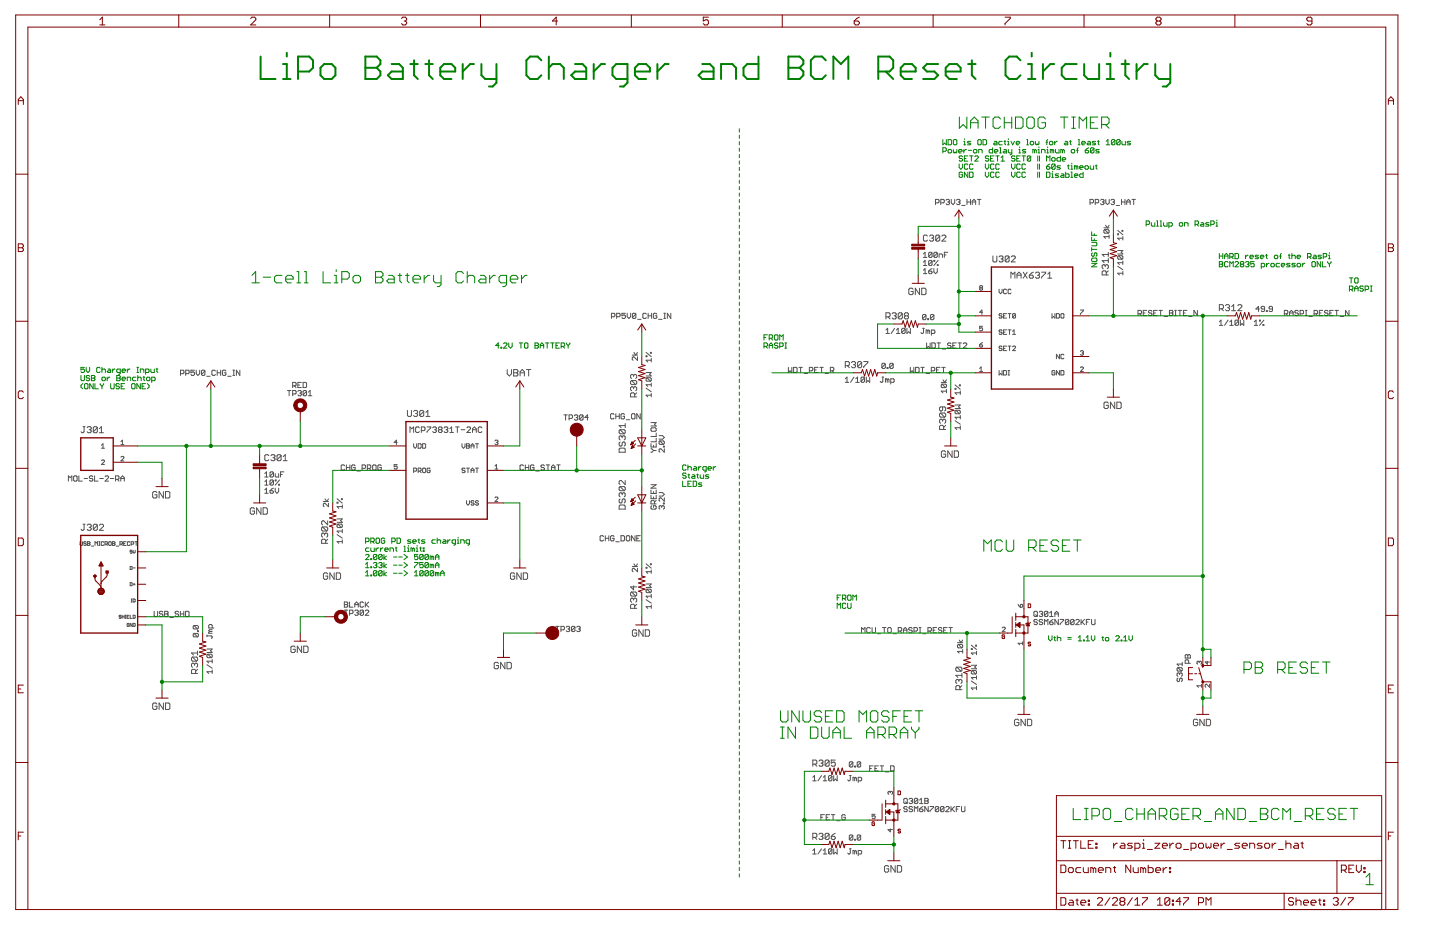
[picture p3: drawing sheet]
<svg xmlns="http://www.w3.org/2000/svg" width="432mm" height="279mm" viewBox="0 0 432 279" stroke-linecap="round" stroke-linejoin="round" font-family="sans-serif">
<g fill="none" stroke="#505050" stroke-width=".3">
<path d="M285.2 59.8v1l.6 .5 .5-.5v-1M290 59.8v1.5M291 59.8v1.5M293.1 59.8h1.1M293.6 59.8v1.5M331.6 59.8v1l.5 .5 .5-.5v-1M336.3 59.8v1.5M337.3 59.8v1.5M339.4 59.8h1.1M340 59.8v1.5M276.9 76.1l.5-.5v1.6M276.9 78.6l.5-.5v1.5"/>
<path d="M276.9 77.2h1M276.9 79.6h1M278.1 70.8l-.3-.3h-.6l-.3 .3v1.2l.3 .3h.6l.3-.3M278.7 70.8l.3-.3h.6l.4 .3-.4 .6M279.3 71.4h.3M279.5 75.9v1l-.3 .3h-.5l-.2-.3M279.5 75.9l-.3-.3h-.5l-.2 .3v1M279.5 78.3l-.3-.2h-.5l-.2 .2v1.1M279.5 78.3v1.1l-.3 .2h-.5l-.2-.2M279.5 75.9l-1 1M279.5 78.3l-1 1.1M279.6 71.4l.4 .3-.4 .6h-.6l-.3-.3"/>
<path d="M280 78.1h.3v.2h-.3zM280.5 60.8h.8l.3-.2v-.6l-.3-.2h-.8v1.5M281.1 75.9v1l-.3 .3h-.5l-.3-.3M281.1 75.9l-.3-.3h-.5l-.3 .3v1M281.1 79.4h.2v.2h-.2zM281.1 75.9l-1.1 1M281.3 78.1l-1.3 1.5M281.6 77.2v-1.1h.8l.2 .3v.8M281.8 70.8l-.3-.3h-.6l-.3 .3v1.2M281.8 70.8v1.2l-.3 .3h-.6l-.3-.3M281.8 70.8l-1.2 1.2M282.1 60.8h.8l.2-.2v-.6l-.2-.2h-.8v1.5"/>
<path d="M282.4 70.8l.3-.3h.6l.3 .3v.3l-1.2 1.2h1.2M283.2 76.4h.5M283.7 60l.2-.2h.6l.2 .2-.2 .6M284.2 75.6h-1v1.6M284.2 60.6h.3M284.5 60.6l.2 .2-.2 .5h-.6l-.2-.2M286.8 60l.3-.2h.5l.3 .2-.3 .6M287.3 60.6h.3M287.6 60.6l.3 .2-.3 .5h-.5l-.3-.2M288.4 61.6h1M290 60.6h1M291.5 60.6h1.1"/>
<path d="M291.5 61.3v-1l.6-.5 .5 .5v1M297.7 76.7v1.5l.3 .3h.6l.3-.3v-1.5M299.6 77l.3-.3h.6l.3 .3-.3 .6M300.2 77.6h.3M300.5 77.6l.3 .3-.3 .6h-.6l-.3-.3M302.6 77v1.2l-.3 .3h-.6l-.3-.3M302.6 77l-.3-.3h-.6l-.3 .3v1.2M302.6 77l-1.2 1.2M303.2 77l.4-.3h.5l.3 .3v.3l-1.2 1.2h1.2M326.9 60.8h.7l.3-.2v-.6l-.3-.2h-.7v1.5M328.4 60.8h.8l.3-.2v-.6l-.3-.2h-.8v1.5M330 60l.3-.2h.5l.2 .2-.2 .6"/>
<path d="M330.5 60.6h.3M330.8 60.6l.2 .2-.2 .5h-.5l-.3-.2M331 68.3h1.6M331.3 68.8h1l.3 .3v.5l-.3 .3M331.3 68.8l-.3 .3v.5l.3 .3h1M331.3 68.8l1 1.1M331.4 79.7l.3-.3 .6 .3v.6l-.3 .3M331.4 79.7l-.3-.3-.6 .3v.6l.3 .3M331.4 79.7v.3M331.5 67.5l.5 .8 .6-.8M332.3 75.7v1.2M332.3 77.5v1.2"/>
<path d="M332.3 78.1h-1.8l.6 .6M332.3 76.3h-1.8l.6 .6M332.6 70.9h-1.6l.5 .6M332.6 70.4v1.1M333.1 60l.3-.2h.5l.3 .2-.3 .6M333.7 60.6h.2M333.9 60.6l.3 .2-.3 .5h-.5l-.3-.2M334.7 61.6h1M335.2 70.1h.2v.3h-.2zM335.2 69.1l1.5 1.3M335.2 79.8l1.5 1.1M335.2 75.1h1.5l-.5 .5 .5 .5h-1.5"/>
<path d="M335.4 76.7h1l.3 .2v.5l-.3 .3M335.4 76.7l-.2 .2v.5l.2 .3h1M335.4 76.7l1 1M336.3 60.6h1M336.4 69.1h.3v.2h-.3zM336.7 71.4h-1.5l.5 .5M336.7 70.9v1M336.7 78.2v1.1M336.7 78.8h-1.5l.5 .5M337.9 60.6h1M337.9 61.3v-1l.5-.5 .5 .5v1M183.3 95h.8l.3-.3v-.5l-.3-.3h-.8v1.6"/>
<path d="M184.9 95h.8l.2-.3v-.5l-.2-.3h-.8v1.6M187.5 93.9h-1v.8l.8-.3 .2 .3v.5l-.2 .3h-.5l-.3-.3M188.1 93.9v1.1l.5 .5 .5-.5v-1.1M190.7 94.2l-.3-.3h-.5l-.3 .3v1M190.7 94.2v1l-.3 .3h-.5l-.3-.3M190.7 94.2l-1.1 1M191.2 95.7h1M193.8 94.2l-.3-.3h-.5l-.2 .3v1l.2 .3h.5l.3-.3M194.4 93.9v1.6M194.4 94.7h1M195.4 93.9v1.6M197 94.2l-.3-.3h-.5l-.3 .3v1l.3 .3h.5l.3-.3v-.5h-.6"/>
<path d="M197.5 95.7h1M199.1 93.9h.5M199.1 95.5h.5M199.3 93.9v1.6M201.1 93.9v1.6l-1-1.6v1.6M265.7 100h1M265.7 98.9l.5-.5v1.6M265.7 95h.9l.3-.3v-.6l-.3-.3h-.9v1.8M266.3 95l.6 .6M267.5 94.1l.3-.3h.6l.3 .3-.3 .6M268.1 94.7h.3M268.3 98.4l-1.1 1.6"/>
<path d="M268.4 94.7l.3 .3-.3 .6h-.6l-.3-.3M268.8 100h1.1M268.8 98.9l.5-.5v1.6M270.6 94.1v1.2l-.3 .3h-.6l-.4-.3M270.6 94.1l-.3-.3h-.6l-.4 .3v1.2M270.6 94.1l-1.3 1.2M271.4 98.7v1l-.3 .3h-.5l-.2-.3M271.4 98.7l-.3-.3h-.5l-.2 .3v1M271.4 98.7l-1 1M271.5 94.7l-.3 .3 .3 .6h.6l.3-.3-.3-.6M271.5 94.7h.6M271.5 94.7l-.3-.3 .3-.6h.6l.3 .3-.3 .6"/>
<path d="M271.9 98.4v1.6l.6-.5 .5 .5v-1.6M273.8 86.7l-.3-.3h-.6l-.4 .3v1.3l.4 .3h.6l.3-.3v-.6h-.6M275.7 86.4v1.9l-1.2-1.9v1.9M276.4 86.4h.9l.4 .3v1.3l-.4 .3h-.9zM276.7 98.4h.5M276.9 81l.5-.5v1.5M276.9 82h1M276.9 98.4v1.3l-.2 .3-.6-.3M277.7 94.5v1.1l-.3 .2h-.5l-.3-.2M277.7 94.5l-.3-.2h-.5l-.3 .2v1.1M277.7 94.5l-1.1 1.1M278.2 95.6h.3v.2h-.3z"/>
<path d="M278.2 99.2l-.5-.3v1.1M278.2 99.2v.8M278.2 99.2l.3-.3 .3 .3v.8M278.5 81.3h.7l.3 .5-.3 .2h-.5l-.2-.2zM279.3 100h.8l.2-.3v-.5l-.2-.3h-.8v1.6M279.5 80.5l-1 .8M280 80.5v1l.5 .5 .6-.5v-1M280 94.5v1.1l-.2 .2h-.5l-.3-.2M280 94.5l-.2-.2h-.5l-.3 .2v1.1M280 94.5l-1 1.1M294 86.3l-.2-.2 .2-.5 .6 .3-.2 .4M294 86.3l-.2 .2 .2 .5 .6-.3-.2-.4"/>
<path d="M294 86.3h.4M294.6 97.8h-.8v.7l.4-.2 .4 .2-.2 .7-.6-.3M294.6 93.6h-.8l.6-.7v1.4M299.6 86.7v.9l.4 .5 .5-.5v-.9M300.5 94.2l-.3-.2-.6 .2 .2 .5 .7 .2-.3 .5-.6-.3M300.5 99.1l-.7-.2-.2 .4 .6 .3 .3 .4-.3 .2-.6-.2M300.9 94.7h.5M300.9 99.6h.5M301.8 86.9l-.2-.2-.7 .2v.9l.3 .3 .6-.3M301.8 94h-.9v1.4h.9M301.8 98.9h-.9v1.3h.9M302.3 94h.9"/>
<path d="M302.3 98.9h.9M302.7 94v1.4M302.7 98.9v1.3M303.1 83.4v-1.8l.6 .6 .6-.6v1.8M303.2 86.9l-.2-.2-.7 .2v.9l.2 .3 .7-.3M303.6 99.3l.5-.4v1.3M304.5 94.2l-.2-.2-.7 .2v.9M304.5 94.2v.9l-.2 .3-.7-.3M304.5 94.2l-.9 .9M305 83.4v-1.2l.6-.6 .6 .6v1.2M305 82.5h1.2M306.8 81.6l1.2 1.8"/>
<path d="M308 81.6l-1.2 1.8M308.7 82.5h.9l.3 .6-.3 .3h-.7l-.2-.3zM309.9 81.6l-1.2 .9M310.5 81.9l.3-.3h.6l.3 .3-.3 .6M311.1 82.5h.3M311.4 82.5l.3 .3-.3 .6h-.6l-.3-.3M312.3 81.6h1.2v.3l-1.2 1.2v.3M314.2 83.4h1.2M314.2 82.2l.6-.6v1.8M315.4 94v1.4l.5-.5 .4 .5v-1.4M316.8 94h.7l.2 .2v.9l-.2 .3h-.7zM318.1 94.2l.3-.2 .6 .2v.9l-.2 .3-.7-.3z"/>
<path d="M324 92.9h.9l-.9 1.4M331.7 82.4v-.9l-.3-.3h-.6l-.3 .3v.9h1.8M332.3 81.2l-.6 .6M336.7 81.4v1M336.7 81.9h-1.5l.5 .5M341.2 94.1h.8l.3-.3v-.5l-.3-.3h-.8v1.6M341.8 94.1l.5 .5M342.8 93.8h.5M343.9 93h-1.1v1.6h1.1M345.4 93.3l-.2-.3h-.5l-.3 .3 .3 .5h.5l.2 .3-.2 .5h-.5l-.3-.2M345.9 93.8h.6M347 93h-1.1v1.6h1.1"/>
<path d="M347.5 93h1.1M348 93v1.6M349.1 94.9h1M350.7 93h.8l.2 .3-.2 .5 .2 .6-.2 .2h-.8zM350.7 93.8h.8M352.2 93h.6M352.2 94.6h.6M352.5 93v1.6M353.3 93h1M353.8 93v1.6M354.9 93.8h.5M355.9 93h-1v1.6h1"/>
<path d="M356.4 94.9h1.1M359.1 93v1.6l-1.1-1.6v1.6M365.6 97.5h1.1M365.6 96.5l.5-.5v1.5M365.6 92.6h.9l.4-.4v-.6l-.4-.3h-.9v1.9M366.2 92.6l.7 .6M367.5 91.6l.3-.3h.6l.3 .3-.3 .6M368.1 92.2h.3M368.2 96l-1 1.5M368.4 92.2l.3 .4-.3 .6h-.6l-.3-.3M368.8 97.5h1M368.8 96.5l.5-.5v1.5"/>
<path d="M369.3 93.2h1.2M369.3 91.9l.6-.6v1.9M371.2 91.6l.3-.3h.6l.3 .3v.3l-1.2 1.3h1.2M371.4 96.2v1.1l-.3 .2h-.5l-.3-.2M371.4 96.2l-.3-.2h-.5l-.3 .2v1.1M371.4 96.2l-1.1 1.1M371.9 96v1.5l.5-.5 .6 .5v-1.5M376.1 96.5l.5-.5v1.5M376.1 97.5h1M377.6 92.6h-1l.8-.8v1.6M377.7 96h.2v.2h-.2zM378.7 97.3h.3v.2h-.3z"/>
<path d="M379 96l-1.3 1.5M379.2 92.6h-.8l-.2-.2 .2-.6h.5l.3 .3v1l-.3 .3h-.5l-.2-.3M379.7 93.1h.3v.3h-.3zM381.6 92.6h-.8l-.3-.2 .3-.6h.5l.3 .3v1l-.3 .3h-.5l-.3-.3M385.1 94.1h.8l.3-.3v-.5l-.3-.3h-.8v1.6M385.7 94.1l.5 .5M386.7 94.6v-1l.5-.6 .6 .6v1M386.7 93.8h1.1M389.3 93.3l-.2-.3h-.6l-.2 .6 .2 .2h.6l.2 .6-.2 .2h-.6l-.2-.2M389.8 94.1h.8l.3-.3v-.5l-.3-.3h-.8v1.6M391.4 93h.5M391.4 94.6h.5"/>
<path d="M391.7 93v1.6M392.5 94.9h1M394 94.1h.8l.3-.3v-.5l-.3-.3h-.8v1.6M394.5 94.1l.6 .5M395.6 93.8h.5M396.6 93h-1v1.6h1M398.2 93.3l-.2-.3h-.6l-.2 .6 .2 .2h.6l.2 .6-.2 .2h-.6l-.2-.2M398.8 93.8h.5M399.8 93h-1v1.6h1M400.3 93h1.1M400.8 93v1.6M401.9 94.9h1"/>
<path d="M404.5 93v1.6l-1-1.6v1.6M54.1 112h.8l.3-.2v-.6l-.3-.2h-.8v1.5M55.7 112h.8l.2-.2v-.6l-.2-.2h-.8v1.5M58.3 111h-1v.8l.5-.3 .5 .3v.5l-.3 .2h-.5l-.2-.2M58.8 111v1l.6 .5 .5-.5v-1M61.4 111.2l-.2-.2h-.5l-.3 .2v1.1M61.4 111.2v1.1l-.2 .2h-.5l-.3-.2M61.4 111.2l-1 1.1M62 112.8h1M64.6 111.2l-.3-.2h-.5l-.3 .2v1.1l.3 .2h.5l.3-.2M65.1 111.8h1.1M65.1 111v1.5"/>
<path d="M66.2 111v1.5M67.7 111.2l-.2-.2h-.5l-.3 .2v1.1l.3 .2h.5l.2-.2v-.5h-.5M68.3 112.8h1M69.8 111h.6M69.8 112.5h.6M70.1 111v1.5M71.9 111v1.5l-1-1.5v1.5M86.2 117.1h1M86.7 117.1v1.5M87.8 115.7h.7l.3-.3v-.5l-.3-.3h-.7v1.6M87.8 118.1h.7l.3-.2v-.6l-.3-.2h-.7v1.5M88.3 115.7l.5 .5"/>
<path d="M89.3 117.3l.3-.2h.5l.3 .2-.3 .6M89.3 115.4h.6M89.9 117.9h.2M90.1 117.9l.3 .2-.3 .5h-.5l-.3-.2M90.4 114.6h-1.1v1.6h1.1M90.9 114.6h.8l.2 .3v1l-.2 .3h-.8zM91.9 117.3l-.2-.2h-.5l-.3 .2v1.1M91.9 117.3v1.1l-.2 .2h-.5l-.3-.2M91.9 117.3l-1 1.1M92.5 118.6h1M92.5 117.6l.5-.5v1.5M152.1 110.8v1.3l.6 .6 .7-.6v-1.3"/>
<path d="M154 110.8h1l.3 .3-.3 .7 .3 .6-.3 .3h-1zM154 111.8h1M156 112.7v-1.3l.6-.6 .6 .6v1.3M156 111.8h1.2M157.9 110.8h1.3M158.5 110.8v1.9M189.4 114.1h1.2l.3 .3v.6l-.3 .3M189.4 114.1l-.3 .3v.6l.3 .3h1.2M189.4 114.1l1.2 1.2M189.6 106.4h1.6M190 112.5l.3-.3 .6 .3v.7l-.3 .3M190 116.2l.3-.3 .6 .3v.6l-.3 .3"/>
<path d="M190 112.5l-.3-.3-.6 .3v.7l.3 .3M190 116.2l-.3-.3-.6 .3v.6l.3 .3M190 112.5v.4M190 116.2v.3M190.1 105.7l.5 .7 .6-.7M190.3 119v-.9l-.3-.3h-.6l-.3 .3v.9h1.8M190.9 117.8l-.6 .6M191.2 107v1l-1.1-1-.5 .3v.5l.2 .2M193.7 106.7h.3v.2h-.3zM193.7 105.6l1.6 1.3M193.7 116.4l1.6 1M193.7 111.7h1.6l-.5 .5 .5 .5h-1.6"/>
<path d="M194 113.2h1l.3 .3v.5l-.3 .3M194 113.2l-.3 .3v.5l.3 .3h1M194 113.2l1 1.1M195 105.6h.3v.3h-.3zM195.3 108h-1.6l.5 .5M195.3 107.5v1M195.3 114.8v1M195.3 118v1M195.3 118.5h-1.6l.5 .5M195.3 115.3h-1.6l.5 .5M236.4 110.1v1.6l.5-.5 .5 .5v-1.6M238 110.1h.8l.2 .3v1l-.2 .3h-.8z"/>
<path d="M239.5 110.1h1.1M240.1 110.1v1.6M241.1 112h1M242.7 111.2h.8l.2-.3v-.5l-.2-.3h-.8v1.6M244.3 110.9h.5M245.3 110.1h-1v1.6h1M245.8 110.1h1.1M246.4 110.1v1.6M247.4 112h1M249 111.2h.7l.3-.3v-.5l-.3-.3h-.7v1.6M249.5 111.2l.5 .5M253.5 114.6h1"/>
<path d="M253.5 113.6l.5-.5v1.5M253.5 109.6h.9l.3-.3v-.6l-.3-.3h-.9v1.8M254.1 109.6l.6 .6M255.3 108.7l.3-.3h.6l.3 .3-.3 .6M255.9 109.3h.3M256.1 113.1l-1.1 1.5M256.2 109.3l.3 .3-.3 .6h-.6l-.3-.3M256.6 114.6h1.1M256.6 113.6l.5-.5v1.5M258.4 108.7v1.2l-.3 .3h-.6l-.3-.3M258.4 108.7l-.3-.3h-.6l-.3 .3v1.2M258.4 108.7l-1.2 1.2"/>
<path d="M259 108.4h1.2v.3l-1.2 1.2v.3M259.2 113.3v1l-.2 .3h-.6l-.2-.3M259.2 113.3l-.2-.2h-.6l-.2 .2v1M259.2 113.3l-1 1M259.8 113.1v1.5l.5-.5 .5 .5v-1.5M264.5 113.1h.5M264.7 113.1v1.2l-.2 .3-.6-.3M265.5 109.2l-.3-.3h-.5l-.3 .3v1M265.5 109.2v1l-.3 .3h-.5l-.3-.3M265.5 109.2l-1.1 1M266 110.2h.3v.3h-.3zM266 113.8l-.5-.2v1"/>
<path d="M266 113.8v.8M266 113.8l.3-.2 .3 .2v.8M267.1 114.6h.8l.2-.3v-.5l-.2-.2h-.8v1.5M267.8 109.2l-.2-.3h-.5l-.3 .3v1M267.8 109.2v1l-.2 .3h-.5l-.3-.3M267.8 109.2l-1 1M273 110.1v1.6l.5-.5 .5 .5v-1.6M274.6 110.1h.7l.3 .3v1l-.3 .3h-.7zM276.1 110.1h1.1M276.6 110.1v1.6M277.7 112h1M277.9 102.8v1.6l.5-.6 .5 .6v-1.6"/>
<path d="M279.3 111.2h.7l.3-.3v-.5l-.3-.3h-.7v1.6M279.4 102.8h.8l.3 .3v1l-.3 .3h-.8zM280.8 110.9h.5M281 102.8h1M281.5 102.8v1.6M281.9 110.1h-1.1v1.6h1.1M282.2 114.6h1.6M282.4 110.1h1M282.5 115.2h1l.3 .2v.6l-.3 .2M282.5 115.2l-.3 .2v.6l.3 .2h1M282.5 115.2l1 1M282.6 104.6h1"/>
<path d="M282.8 113.9l.5 .7 .5-.7M282.9 110.1v1.6M283.8 117.3h-1.6l.6 .5M283.8 116.7v1.1M285.2 103.1l-.3-.3h-.5l-.3 .3 .3 .5h.5l.3 .2-.3 .6h-.5l-.3-.3M285.7 103.6h.5M286.4 116.4h.2v.3h-.2zM286.4 115.4l1.6 1.3M286.7 102.8h-1v1.6h1M287.3 102.8h1M287.7 115.4h.3v.3h-.3zM287.8 102.8v1.6"/>
<path d="M288 117.8h-1.6l.5 .5M288 117.2v1.1M288.8 103.1l.3-.3h.5l.3 .3v.2l-1.1 1.1h1.1M293.8 103.4h.6l.2 .4-.6 .2zM293.8 110.5l.4-.5v1.4M293.8 111.4h.8M294.6 102.7l-.8 .7M299.6 111.1v1.3l.4-.4 .5 .4v-1.3M300.5 104l-.7-.2-.2 .4 .6 .2 .3 .5-.3 .2-.6-.2M300.9 111.1h.7l.2 .2v.9l-.2 .2h-.7zM300.9 104.4h.5M301.8 103.8h-.9v1.3h.9"/>
<path d="M302.3 112.4h.4M302.3 111.1h.4M302.3 103.8h.9M302.5 111.1v1.3M302.7 103.8v1.3M303.6 104l.2-.2 .7 .2-.9 1.1h.9M303.6 100.2h.9M316.3 111.3l-.2-.2-.7 .2v.9l.3 .2 .6-.2v-.4h-.4M317.7 106.2v1.3l-.9-1.3v1.3M317.7 111.1v1.3l-.9-1.3v1.3M318.1 111.1h.7l.2 .2v.9l-.2 .2h-.7zM319 106.4l-.2-.2-.7 .2v.9l.3 .2 .6-.2"/>
<path d="M324 110.2l.2-.2 .7 .2-.9 1.2h.9M324 105.4l.6-.3 .3 .3-.3 .4M324.4 105.8h.2M324.6 105.8l.3 .2-.3 .5-.6-.2M24.9 127.9h.6M25.2 127.9v1.5l-.3 .3-.6-.3M26.1 128.2l.3-.3h.7l.2 .3-.2 .6M26.7 128.8h.4M27.1 128.8l.2 .3-.2 .6h-.7l-.3-.3M29.2 128.2l-.3-.3h-.6l-.3 .3v1.2M29.2 128.2v1.2l-.3 .3h-.6l-.3-.3M29.2 128.2l-1.2 1.2"/>
<path d="M29.8 129.7h1.2M29.8 128.5l.6-.6v1.8M30.4 134.4h.9M30.4 138.1l.2-.2 .7 .2-.9 1.1h.9M30.4 133.5l.5-.5v1.4M36.3 132.4l.4-.4v1.3M36.3 133.3h.8M36.3 137.1l.2-.3 .6 .3-.8 1.1h.8M80.6 136.6l-.3-.3h-.6l-.3 .3v1.2l.3 .3h.6l.3-.3M81.2 136.6l.4-.3h.5l.3 .3-.3 .6M81.9 137.2h.2M82.1 137.2l.3 .3-.3 .6h-.5l-.4-.3"/>
<path d="M84.3 136.6l-.3-.3h-.6l-.3 .3v1.2M84.3 136.6v1.2l-.3 .3h-.6l-.3-.3M84.3 136.6l-1.2 1.2M84.9 138.1h1.2M84.9 136.9l.6-.6v1.8M103.3 139.6l-.2-.2h-.5l-.3 .2v1.1l.3 .2h.5l.2-.2M103.9 139.4v1.5M104.9 139.4v1.5M106.5 139.6l-.3-.2h-.5l-.2 .2v1.1l.2 .2h.5l.3-.2v-.5h-.5M111.7 139.6l.3-.2h.5l.3 .2v1.1l-.3 .2h-.5l-.3-.2zM114.3 139.6l-.2-.2h-.5l-.3 .2v1.1l.3 .2h.5l.2-.2v-.5h-.5M119.1 139.3h-.9v.6l.5-.2 .4 .2-.2 .7-.7-.2"/>
<path d="M119.1 132.6h-.9l.7-.6v1.3M122.2 123v1.5l.3 .3h.6l.3-.3v-1.5M122.9 129.6v-1.6l.6 .5 .5-.5v1.6M124 123.3l.3-.3h.6l.3 .3-.3 .7M124 133v.9l.5 .5 .4-.5v-.9M124.6 124h.3M124.9 124l.3 .2-.3 .6h-.6l-.3-.3M125.4 133h.6l.3 .2v1l-.3 .2h-.6zM125.8 128.3l-.3-.3h-.6l-.3 .3v1.1l.3 .2h.6l.3-.2M126.3 129.1h.9l.2-.3v-.5l-.2-.3h-.9v1.6M126.7 133h.7l.2 .2v1l-.2 .2h-.7zM127.1 123.3l-.4-.3h-.5l-.3 .3v1.2"/>
<path d="M127.1 123.3v1.2l-.4 .3h-.5l-.3-.3M127.1 123.3l-1.2 1.2M127.7 124.8h1.2M127.7 123.6l.6-.6v1.8M128.1 128h1.1v.3l-1.1 1.1v.2M129.8 128.3l.2-.3h.6l.3 .3-.3 .5M130.3 128.8h.3M130.6 128.8l.3 .3-.3 .5h-.6l-.2-.2M131.7 128.8l-.2-.3 .2-.5h.6l.3 .3-.3 .5M131.7 128.8l-.2 .3 .2 .5h.6l.3-.2-.3-.6M131.7 128.8h.6M133.2 128.3l.2-.3h.6l.3 .3-.3 .5"/>
<path d="M133.7 128.8h.3M134 128.8l.3 .3-.3 .5h-.6l-.2-.2M134.9 129.6h1.1M134.9 128.5l.5-.5v1.6M136.6 128h1.1M137.1 128v1.6M138.3 128.8h1.1M138.5 133v.9l.5 .5 .4-.5v-.9M139.9 133h.7l.2 .2-.2 .5 .2 .5-.2 .2h-.7zM139.9 133.7h.7M140 128.3l.3-.3h.5l.3 .3v.2l-1.1 1.1h1.1M141.2 134.4v-.9l.5-.5 .4 .5v.9"/>
<path d="M141.2 133.7h.9M141.7 128.8h1.1M141.7 129.6v-1.1l.6-.5 .5 .5v1.1M142.6 133h.9M143 133v1.4M144.5 128.3l-.3-.3h-.5l-.3 .3v1.1l.3 .2h.5l.3-.2M148.4 139.7l.5-.4v1.3M148.4 132.2l.2-.2h.5l.2 .2-.2 .4M148.9 132.6h.2M149.1 132.6l.2 .2-.2 .5-.7-.2M157 139.6l-.3-.2h-.5l-.3 .2v1.1l.3 .2h.5l.3-.2M157.5 139.4v1.5"/>
<path d="M158.6 139.4v1.5M160.1 139.6l-.2-.2h-.6l-.2 .2v1.1l.2 .2h.6l.2-.2v-.5h-.5M163.3 139.6l-.3-.2h-.5l-.3 .2 .3 .6h.5l.3 .2-.3 .5h-.5l-.3-.2M163.8 139.4h1M164.3 139.4v1.5M166.9 139.4h1.1M167.5 139.4v1.5M169.1 124.4h1M169.6 124.4v1.5M170.6 125.4h.8l.3-.2v-.5l-.3-.3h-.8v1.5M172.2 124.7l.3-.3h.5l.3 .3-.3 .5M172.7 125.2h.3"/>
<path d="M173 125.2l.3 .2-.3 .5h-.5l-.3-.2M174.8 124.7l-.2-.3h-.5l-.3 .3v1M174.8 124.7v1l-.2 .2h-.5l-.3-.2M174.8 124.7l-1 1M176.4 125.2h-1l.7-.8v1.5M184.1 124.3l-.2-.3h-.6l-.2 .3v1l.2 .3h.6l.2-.3M184.7 124.8h1M184.7 124v1.6M185.7 134.6l.2-.3h1.3l.3 .3v1h-1.8zM185.7 124v1.6M185.9 132.5l-.2 .3v.6l.2 .3 .7-.3v-.6l.3-.3 .6 .3v.6l-.3 .3M185.9 128.8h1.3l.3 .3v.6l-.3 .3"/>
<path d="M185.9 128.8l-.2 .3v.6l.2 .3h1.3M185.9 128.8l1.3 1.2M186.6 131l.3-.3 .6 .3v.6l-.3 .3M186.6 131l-.3-.3-.6 .3v.6l.2 .3M186.6 131v.3M187.3 124.3l-.3-.3h-.5l-.3 .3v1l.3 .3h.5l.3-.3v-.5h-.5M187.5 127v1.2M187.5 127.6h-1.8l.6 .6M187.8 125.8h1M189.4 124.3l.2-.3h.6l.2 .3v1l-.2 .3h-.6l-.2-.3zM192 124v1.6l-1.1-1.6v1.6M195.2 133v1h1.6v-1"/>
<path d="M195.2 134.5l.8 .6M195.2 126.7h1.6l-.6 .5 .6 .5h-1.6M195.5 128.2h1l.3 .3v.5l-.3 .3h-1l-.3-.3v-.5zM196 133.5v.5M196 135.1l-.8 .5M196 135.1h.8M196.8 129.8v1.1h-1.6M196.8 131.4v1h-1.6M197.6 130.6h1.1l.5 .5-.5 .6h-1.1M197.9 132.2l-.3 .2v.5l.3 .3h1M197.9 132.2h1l.3 .2v.5l-.3 .3M197.9 132.2l1 1"/>
<path d="M198.9 133.8h.3v.2h-.3zM199.2 134.5v1.1l-1-1.1-.6 .3v.5l.3 .3M282 123.8h1.3l.3 .3v.7l-.3 .3M282 123.8l-.3 .3v.7l.3 .3h1.3M282 123.8l1.3 1.3M282.7 122v.9l-.4 .3-.6-.3v-.6l.3-.3h1.3l.3 .3v.6l-.3 .3M282.7 126l.3-.3 .6 .3v.6l-.3 .3M282.7 126l-.4-.3-.6 .3v.6l.3 .3M282.7 126v.3M283 128.7v-.9l-.3-.3h-.7l-.3 .3v.9h1.9M283.6 135.5l-.3-.3h-.7l-.3 .3v1.3l.3 .3h.7l.3-.3v-.7h-.7M283.6 127.5l-.6 .6"/>
<path d="M285.5 135.2v1.9l-1.3-1.9v1.9M286.2 135.2h.9l.3 .3v1.3l-.3 .3h-.9zM286.4 121.4h1.6l-.6 .5 .6 .6h-1.6M286.4 126.1l1.6 1.1M286.6 123h1.1l.3 .3v.5l-.3 .2M286.6 123l-.2 .3v.5l.2 .2h1.1M286.6 123l1.1 1M288 124.6v1M288 127.7v1.1M288 128.2h-1.6l.5 .6M288 125.1h-1.6l.5 .5M332.3 120.9l-.3-.4h-.6l-.4 .4v1.3l.4 .3h.6l.3-.3v-.7h-.6"/>
<path d="M334.3 120.5v2l-1.3-2v2M334.9 120.5h1l.3 .4v1.3l-.3 .3h-1zM20.5 144.2v-1.5l.5 .5 .5-.5v1.5M22.4 142.7h.5l.2 .2v1.1l-.2 .2h-.5l-.3-.2v-1.1zM23.6 142.7v1.5h1.1M24.9 157.2h.6M25.2 157.2v1.5l-.3 .3-.6-.3M25.2 143.4h1.1M26.1 157.5l.3-.3h.7l.2 .3-.2 .6M26.7 158.1h.4M27.1 158.1l.2 .3-.2 .6h-.7l-.3-.3M27.8 142.9l-.2-.2h-.5l-.3 .5 .3 .2h.5l.2 .6-.2 .2h-.5l-.3-.2"/>
<path d="M28.4 142.7v1.5h1M29.2 157.5l-.3-.3h-.6l-.3 .3v1.2M29.2 157.5v1.2l-.3 .3h-.6l-.3-.3M29.2 157.5l-1.2 1.2M29.8 157.5l.3-.3h.6l.3 .3v.3l-1.2 1.2h1.2M29.9 143.4h1.1M31.5 142.9l.3-.2h.5l.3 .2v.3l-1.1 1h1.1M33.1 143.4h1M34.6 143.7h.8l.3-.3v-.5l-.3-.2h-.8v1.5M35.2 143.7l.5 .5M36.2 144.2v-1l.5-.5 .6 .5v1M36.2 143.4h1.1"/>
<path d="M47.1 147.7l-.4-.3h-.6l-.3 .3v1.3l.3 .3h.6l.4-.3v-.7h-.7M49 147.4v1.9l-1.3-1.9v1.9M49.6 147.4h1l.3 .3v1.3l-.3 .3h-1zM76.3 152.6l-.3-.4h-.6l-.4 .4v1.2l.4 .4h.6l.3-.4v-.6h-.6M78.3 152.2v2l-1.3-2v2M78.9 152.2h1l.3 .4v1.2l-.3 .4h-1zM79.4 147.9h1M79.4 142l.5-.5v1.5M79.4 144.4l.5-.5v1.5M79.4 146.9l.5-.6v1.6M79.4 143h1M79.4 145.4h1"/>
<path d="M81 147.1h.7l.3 .5-.3 .3h-.5l-.2-.3zM82 141.7v1l-.3 .3h-.5l-.2-.3M82 141.7l-.3-.2h-.5l-.2 .2v1M82 144.2l-.3-.3h-.5l-.2 .3v1M82 144.2v1l-.3 .2h-.5l-.2-.2M82 141.7l-1 1M82 144.2l-1 1M82 146.3l-1 .8M82.5 142v.7l.3 .3h.8v-1M82.5 143.9h.3v.3h-.3zM82.5 146.3v1.1l.6 .5 .5-.5v-1.1M83.6 145.2h.2v.2h-.2z"/>
<path d="M83.8 143.9l-1.3 1.5M84.1 142.2h.5M85.1 141.5h-1v1.5M96.7 158l-.3 .3v.6l.3 .3h1.3M96.7 158h1.3l.3 .3v.6l-.3 .3M96.7 158l1.3 1.2M96.9 150.3h1.6M97.5 149.6l.5 .7 .5-.7M98.3 156.1v1.3l-1.3-1.3-.6 .3v.6l.3 .4M98.5 150.9v1l-1-1-.6 .2v.6l.3 .2M101.1 150.6h.2v.2h-.2zM101.1 149.5l1.5 1.3"/>
<path d="M101.1 155.6h1.5l-.5 .5 .5 .5h-1.5M101.3 157.1h1.1l.2 .3v.5l-.2 .3M101.3 157.1l-.2 .3v.5l.2 .3h1.1M101.3 157.1l1.1 1.1M102.4 149.5h.2v.3h-.2zM102.6 151.9h-1.5l.5 .5M102.6 151.4v1M102.6 158.7v1M102.6 159.2h-1.5l.5 .5M103.9 140.2h1M107 141.2h1.1M108.6 140.4h.8l.2-.2v-.6l-.2-.2h-.8v1.5"/>
<path d="M110.2 140.4h.7l.3-.2v-.6l-.3-.2h-.7v1.5M110.7 140.4l.5 .5M124 141.2h.7l.2-.2-.2-.7h-.7v1.4M125.4 141.2h.6l.3-.2-.3-.7h-.6v1.4M125.8 141.2l.5 .5M126.7 140.6l.3-.3 .6 .3v.9l-.2 .2-.7-.2zM129 140.6l-.2-.3h-.5l-.2 .3v.9l.2 .2h.5l.2-.7h-.5M139.4 140.6l-.2-.3-.7 .3 .3 .4 .6 .2-.2 .5-.7-.2M139.9 140.3h.9M139.9 150.1v.9l.4 .4 .5-.4v-.9M140.3 140.3v1.4M141.2 141h.9"/>
<path d="M141.2 141.7v-.9l.5-.5 .4 .5v.9M142.1 150.3l-.6-.2-.3 .4 .7 .3 .2 .4-.2 .2-.7-.2M142.6 140.3h.9M143 140.3v1.4M143.5 150.3l-.7-.2-.2 .4 .7 .3 .2 .4-.2 .2-.7-.2M148.4 149.2l.2-.2h.5l.2 .2-.9 1.2h.9M148.4 140.6h.9M157.5 140.2h1.1M160.7 141.2h1M165.4 140.2h1M165.4 140.9v-1l.5-.5 .5 .5v1M185.9 149.6l-.2 .3v.6l.2 .3 .7-.3v-.6l.3-.3 .6 .3v.6l-.3 .3"/>
<path d="M185.9 151.4h1.3l.3 .3v.9h-1.8v-.9zM185.9 145.9h1.3l.3 .3v.6l-.3 .3M185.9 145.9l-.2 .3v.6l.2 .3h1.3M185.9 145.9l1.3 1.2M186.6 148l.3-.3 .6 .3v.7l-.3 .2M186.6 148l-.3-.3-.6 .3v.7l.2 .2M186.6 148v.3M187.5 144v1.3l-1.2-1.3-.6 .4v.6l.2 .3M195.2 146.9v1h1.6v-1M195.2 148.5v1h1.6v-1M195.2 145.3h1.6l-1.6 1h1.6M195.5 151.6l-.3 .3v.5l.3 .2h1l.3-.2v-.5l-.3-.3h-.5v.5"/>
<path d="M196 147.4v.5M196 149v.5M196.2 151.1v-.8l-.2-.3h-.5l-.3 .3v.8h1.6M196.8 150l-.6 .6M197.6 147.7h1.1l.5 .5-.5 .5h-1.1M198.4 151.9l-.2-.3-.6 .3v.5l.3 .2M198.4 151.9l.3-.3 .5 .3v.5l-.3 .2M198.4 151.9v.2M198.9 150.8h.3v.3h-.3zM199.2 149.2v1.1l-1-1.1-.6 .3v.5l.3 .3M24 162.4l.2 1.1 .5-.2v-.9M25.9 162.6l-.6-.2-.2 .4 .6 .2 .2 .3-.2 .2-.6-.2"/>
<path d="M26.2 162.4l.8 .2-.2 .9h-.6zM26.2 163h.6M27.4 163.7h.7M28.5 163.5v-1.1l.4 .4 .3-.4v1.1M29.6 162.4h.4M29.6 163.5h.4M29.8 162.4v1.1M31.1 162.6l-.2-.2-.5 .2v.7l.1 .2 .6-.2M31.5 163.1l.7-.1-.2-.6h-.5v1.1M31.9 163.1l.3 .4M32.6 162.6l.2-.2 .6 .2-.2 .9-.6-.2zM33.7 162.4l.8 .2-.2 .9h-.6z"/>
<path d="M33.7 163h.6M34.8 163.7h.8M36 163.1h.5l.2-.5-.7-.2v1.1M36.3 163.1l.4 .4M37.1 163h.4M37.8 162.4h-.7v1.1h.7M39 162.6l-.2-.2-.6 .2 .2 .9 .6-.2M39 169.8l.6 .2-.1 .7h-.5zM39 174.7l.6 .1-.1 .8h-.5zM39.3 179.6h.3M39.3 163.1h.6l.2-.5-.8-.2v1.1M39.5 179.6v.9"/>
<path d="M39.6 165h-.6v.4h.6l-.1 .4-.5-.1M39.9 165v.5l.3 .3 .3-.3v-.5M39.9 179.6l.6 .1-.1 .8h-.5zM39.9 170.3h.6M39.9 175.2h.6M40.2 174.8v.7M40.4 162.4h.8M40.8 162.4v1.1M97.3 160.1l.4-.3 .6 .3v.6l-.3 .3M97.3 160.1l-.3-.3-.6 .3v.6l.3 .3M97.3 160.1v.3M97.7 162.9v-1l-.4-.3h-.6l-.3 .3v1h1.9"/>
<path d="M98.3 172.1l-.4-.4h-.6l-.3 .4v1.3l.3 .3h.6l.4-.3v-.7h-.7M98.3 161.6l-.6 .7M100.2 171.7v2l-1.3-2v2M100.8 171.7h1l.3 .4v1.3l-.3 .3h-1zM101.1 160.3l1.5 1M102.6 161.8v1.1M102.6 162.4h-1.5l.5 .5M154.3 172.1l-.3-.4h-.6l-.3 .4v1.3l.3 .3h.6l.3-.3v-.7h-.6M156.3 171.7v2l-1.3-2v2M156.9 171.7h1l.3 .4v1.3l-.3 .3h-1zM181 160.8l-.3-.2h-.5l-.3 .2v1.1l.3 .3h.5l.3-.3M181.5 160.6v1.6"/>
<path d="M181.5 161.4h1.1M182.6 160.6v1.6M184.1 160.8l-.2-.2h-.6l-.2 .2v1.1l.2 .3h.6l.2-.3v-.5h-.5M184.7 162.4h1M186.2 160.6h.8l.3 .2v1.1l-.3 .3h-.8zM187.8 160.8l.3-.2h.5l.2 .2v1.1l-.2 .3h-.5l-.3-.3zM189.4 177.5h1.2l.3 .3v.6l-.3 .3M189.4 177.5l-.3 .3v.6l.3 .3h1.2M189.4 177.5l1.2 1.2M189.6 169.8h1.6M190 179.6l.3-.3 .6 .3v.6l-.3 .3M190 179.6l-.3-.3-.6 .3v.6l.3 .3"/>
<path d="M190 175.6v1.2l-.9-.9h1.8M190 179.6v.3M190.1 169.1l.5 .7 .6-.7M190.4 160.6v1.6l-1-1.6v1.6M190.9 161.4h.6M191.2 170.4v1l-1.1-1-.5 .2v.6l.2 .2M192 160.6h-1.1v1.6h1.1M193.7 170.1h.3v.2h-.3zM193.7 169l1.6 1.3M193.7 179.8l1.6 1M193.7 175.1h1.6l-.5 .5 .5 .5h-1.6M194 176.6h1l.3 .3v.5l-.3 .3"/>
<path d="M194 176.6l-.3 .3v.5l.3 .3h1M194 176.6l1 1.1M195 169h.3v.3h-.3zM195.3 170.9v1M195.3 178.2v1M195.3 171.4h-1.6l.5 .5M195.3 178.7h-1.6l.5 .5M36.3 184.6l-.4-.2-.2 .3 .5 .2 .1 .3h-.6M36.6 184.9h.6M36.6 184.4v1M37.2 184.4v1M37.5 184.4h.3"/>
<path d="M37.5 185.4h.3M37.7 184.4v1M38.1 184.9h.3M38.7 187h-.6v.6l.5 .2 .1-.5h-.3M38.7 184.4h-.6v1h.6M39 184.4v1h.6M39.3 180.5h.3M39.6 186.9v.9l-.6-.9v.9M39.9 184.4l.6 .2-.1 .8h-.5zM39.9 186.9l.6 .1-.1 .8h-.5zM46.2 183.3v1.3l.3 .2h.5l.3-.2v-1.3M48.8 183.5l-.2-.2h-.6l-.2 .2 .2 .5h.6l.2 .3-.2 .5h-.6l-.2-.2"/>
<path d="M49.4 183.3h.7l.3 .2-.3 .5 .3 .6-.3 .2h-.7zM49.4 184h.7M50.9 185.1h1.1M53.6 183.5l-.3-.2h-.5l-.3 .2 .3 .5h.5l.3 .3-.3 .5h-.5l-.3-.2M54.1 184h1M54.1 183.3v1.5M55.1 183.3v1.5M55.6 183.3h.8l.3 .2v1.1l-.3 .2h-.8zM57.7 197h1.2l.3 .3v.6l-.3 .3M57.7 197l-.3 .3v.6l.3 .3h1.2M57.7 197l1.2 1.2M58.2 189.9l-.3 .2v.6l.3 .2h1"/>
<path d="M58.2 189.9h1l.3 .2v.6l-.3 .2M58.2 187.5l-.3 .3v.5l.3 .3h1M58.2 187.5h1l.3 .3v.5l-.3 .3M58.2 189.9l1 1M58.2 187.5l1 1.1M58.3 199.1v.3M58.3 199.1l-.3-.3-.6 .3v.6l.3 .3M58.3 199.1l.4-.3 .5 .3v.6l-.3 .3M59.2 189.1h.3v.3h-.3zM59.2 195.1v1.3M59.2 195.7h-1.8l.6 .7M62.1 190.6h1.3l.2 .3-.2 .5"/>
<path d="M62.1 190.4v.5M62.1 199.3l1.5 1M62.1 194.6h1.5l-.5 .5 .5 .5h-1.5M62.3 196.1l-.2 .3v.5l.2 .3h1.1M62.3 196.1h1.1l.2 .3v.5l-.2 .3M62.3 196.1l1.1 1.1M62.8 189.3l-.2 .5h1M62.8 189.3h.8M63.6 188.3v-.8l-.2-.3h-.6l-.2 .3v.8h1.6M63.6 197.7v1.1M63.6 188.8h-.8l-.2 .3 .2 .2M63.6 198.2h-1.5l.5 .6"/>
<path d="M88.5 194l-.3-.3h-.7l-.3 .3v1.3l.3 .3h.7l.3-.3v-.7h-.6M90.4 193.7v1.9l-1.2-1.9v1.9M91.1 193.7h1l.3 .3v1.3l-.3 .3h-1zM103.3 180.5h.7l.3 .2-.3 .6 .3 .5-.3 .2h-.7zM103.3 182.9h1M103.3 181.3h.7M103.8 182.9v1.6M104.8 183.9h.8l.3-.2v-.5l-.3-.3h-.8v1.6M104.8 180.5v1.5h1.1M106.4 183.2l.3-.3h.5l.2 .3-.2 .5M106.4 182v-1l.5-.5 .5 .5v1M106.4 181.3h1"/>
<path d="M106.9 183.7h.3M107.2 183.7l.2 .2-.2 .6h-.5l-.3-.3M109 180.7l-.3-.2h-.5l-.2 .2v1.1l.2 .2h.5l.3-.2M109 183.2l-1 1M109 183.2l-.3-.3h-.5l-.2 .3v1M109 183.2v1l-.3 .3h-.5l-.2-.3M109.5 183.2l.3-.3h.5l.3 .3v.2l-1.1 1.1h1.1M109.5 180.5v1.5M109.8 181.3l.8 .7M110.6 180.5l-1.1 1M149.5 198.9l-.4-.3h-.6l-.3 .3v1.3l.3 .3h.6l.4-.3v-.7h-.7M151.4 198.6v1.9l-1.3-1.9v1.9"/>
<path d="M152 198.6h1l.3 .3v1.3l-.3 .3h-1zM166.6 187.8h1.1M167.2 187.8v1.5M168.2 188.8h.8l.2-.2v-.6l-.2-.2h-.8v1.5M169.8 188l.3-.2h.5l.2 .2-.2 .6M170.3 188.6h.3M170.6 188.6l.2 .2-.2 .5h-.5l-.3-.2M172.4 188l-.3-.2h-.5l-.2 .2v1.1M172.4 188v1.1l-.3 .2h-.5l-.2-.2M172.4 188l-1 1.1M172.9 188l.3-.2h.5l.3 .2-.3 .6M173.4 188.6h.3"/>
<path d="M173.7 188.6l.3 .2-.3 .5h-.5l-.3-.2M190.3 182.4v-.9l-.3-.4h-.6l-.3 .4v.9h1.8M190.9 189.1l-.3-.3h-.7l-.3 .3v1.3l.3 .3h.7l.3-.3v-.6h-.6M190.9 181.1l-.6 .7M192.8 188.8v1.9l-1.2-1.9v1.9M193.5 188.8h1l.3 .3v1.3l-.3 .3h-1zM195.3 181.4v1M195.3 181.9h-1.6l.5 .5M258.3 189.7v-1.6l.6 .6 .5-.6v1.6M261 188.4l-.3-.3h-.5l-.3 .3v1l.3 .3h.5l.3-.3M261.5 188.1v1.3l.2 .3h.6l.2-.3v-1.3M263.1 190h1"/>
<path d="M264.6 188.1h1.1M265.2 188.1v1.6M266.5 188.1h.5l.3 .3v1l-.3 .3h-.5l-.3-.3v-1zM267.8 190h1M269.3 189.2h.8l.3-.3v-.5l-.3-.3h-.8v1.6M269.9 189.2l.5 .5M270.9 189.7v-1l.5-.6 .5 .6v1M270.9 188.9h1M273.5 188.4l-.2-.3h-.5l-.3 .6 .3 .2h.5l.2 .5-.2 .3h-.5l-.3-.3M274.1 189.2h.7l.3-.3v-.5l-.3-.3h-.7v1.6M275.6 188.1h.6M275.6 189.7h.6"/>
<path d="M275.9 188.1v1.6M276.7 190h1M278.3 189.2h.7l.3-.3v-.5l-.3-.3h-.7v1.6M278.8 189.2l.5 .5M279.8 188.9h.6M280.9 188.1h-1.1v1.6h1.1M282.4 188.4l-.2-.3h-.6l-.2 .6 .2 .2h.6l.2 .5-.2 .3h-.6l-.2-.3M283 188.9h.5M284 188.1h-1v1.6h1M284.5 188.1h1.1M285.1 188.1v1.6M287.1 192.7h1.6"/>
<path d="M287.4 193.2h1l.3 .2v.6l-.3 .2M287.4 193.2l-.3 .2v.6l.3 .2h1M287.4 193.2l1 1M287.6 191.9l.6 .8 .5-.8M288.7 195.3h-1.6l.5 .5M288.7 194.8v1M291.3 194.5h.2v.2h-.2zM291.3 193.4l1.5 1.3M291.3 199.4h1.5l-.5 .6 .5 .5h-1.5M292.6 193.4h.2v.3h-.2zM292.8 195.8h-1.5l.5 .5M292.8 195.2v1.1"/>
<path d="M300.5 188.3l.3-.3 .6 .3-.9 1.1h.9M305.3 181.2l.7 .9M306 181.4l.4-.2 .2 .2v.4l-.6 .3zM306.6 192.8h-1.3l.4 .5M306.6 192.4v.9M310 183.5l.3-.2h.5l.3 .2v1.1l-.3 .2h-.5l-.3-.2zM310.6 184.3l.5 .5M311.1 186l-.3-.3h-.5l-.3 .3 .3 .5h.5l.3 .2-.3 .6h-.5l-.3-.3M311.6 183.5l.3-.2h.5l.3 .2-.3 .5M312.1 184h.3M312.4 184l.3 .3-.3 .5h-.5l-.3-.2M312.7 186l-.3-.3h-.5l-.3 .5 .3 .3h.5l.3 .5-.3 .3h-.5l-.3-.3"/>
<path d="M313.2 187.3v-1.6l.5 .5 .5-.5v1.6M314.2 183.5v1.1l-.2 .2h-.6l-.2-.2M314.2 183.5l-.2-.2h-.6l-.2 .2v1.1M314.2 183.5l-1 1.1M314.7 184.8h1.1M314.7 186.5h.8l.3 .5-.3 .3h-.5l-.3-.3zM314.7 183.8l.6-.5v1.5M315.8 185.7l-1.1 .8M316.3 184.8v-1l.5-.5 .6 .5v1M316.3 184h1.1M317.4 185.7v1.6l-1.1-1.6v1.6M317.9 185.7h1v.3l-1 1v.3"/>
<path d="M320.5 186l-.2-.3h-.6l-.2 .3v1M320.5 186v1l-.2 .3h-.6l-.2-.3M320.5 186l-1 1M322.1 186l-.3-.3h-.5l-.3 .3v1M322.1 186v1l-.3 .3h-.5l-.3-.3M322.1 186l-1.1 1M322.6 186l.3-.3h.5l.2 .3v.2l-1 1.1h1M324.2 185.7v1.6M324.4 186.5l.8 .8M325.2 185.7l-1 1M325.8 186.5h.5M326.8 185.7h-1v1.6"/>
<path d="M327.3 185.7v1.3l.3 .3h.5l.3-.3v-1.3M354.5 198.6v1M354.5 199.1h-1.5l.5 .5M355.4 196.5l.2-.3 .6 .3 .5-.3 .3 .3v.8h-1.6zM356.2 196.5v.8M356.4 198.8v-.7l-.2-.3h-.6l-.2 .3v.7h1.6M359.6 198.5l-.2-.3-.5 .3 .3 .6M359.6 198.5l.2-.3 .5 .3-.3 .6M359.6 198.5v.2M362 198.2v.9l-.6-.6h1.3M47.1 211.1l-.4-.3h-.6l-.3 .3v1.3l.3 .3h.6l.4-.3v-.7h-.7M49 210.8v1.9l-1.3-1.9v1.9"/>
<path d="M49.6 210.8h1l.3 .3v1.3l-.3 .3h-1zM58.7 201.9v-.9l-.4-.3h-.6l-.3 .3v.9h1.8M59.2 200.7l-.5 .6M63.6 200.9v1M63.6 201.4h-1.5l.5 .5M286.9 200l-.3 .3v.6l.3 .3h1.2M286.9 200h1.2l.3 .3v.6l-.3 .3M286.9 200l1.2 1.2M287.5 204l-.3-.3-.6 .3v.6l.3 .3M287.5 204l.3-.3 .6 .3v.6l-.3 .3M287.5 204v.3M287.8 206.8v-1l-.3-.3h-.6l-.3 .3v1h1.8"/>
<path d="M288.4 205.5l-.6 .6M288.4 201.8v1.3M288.4 202.5h-1.8l.6 .6M291.3 204.2l1.5 1M291.5 201l1.1 1.1M291.5 201h1.1l.2 .3v.5l-.2 .3M291.5 201l-.2 .3v.5l.2 .3h1.1M292.8 202.6v1M292.8 205.7v1.1M292.8 206.2h-1.5l.5 .6M292.8 203.1h-1.5l.5 .5M305.5 215.9l-.3-.3h-.7l-.3 .3v1.3l.3 .4h.7l.3-.4v-.6h-.6"/>
<path d="M307.4 215.6v2l-1.2-2v2M308.1 215.6h1l.3 .3v1.3l-.3 .4h-1zM353.2 200.2l1 1M353.2 203.3l-.2 .2v.6l.5 .2 .2-.2v-.6l.5-.2 .3 .2v.6l-.3 .2M353.2 200.2l-.2 .2v.5l.2 .3h1M353.2 200.2h1l.3 .2v.5l-.3 .3M353.7 202l-.2-.3-.5 .3v.5l.2 .3M353.7 202v.2M353.7 202l.3-.3 .5 .3v.5l-.3 .3M359.2 215.9l-.4-.3h-.6l-.3 .3v1.3l.3 .4h.6l.4-.4v-.6h-.7M360.3 205.6h-1.4l.5 .4M360.3 205.1v.9"/>
<path d="M361.1 215.6v2l-1.3-2v2M361.7 215.6h1l.3 .3v1.3l-.3 .4h-1zM362.7 205.1v.9l-.9-.9-.4 .3 .2 .6M243.7 234.1h1.1M243.7 233l.5-.5v1.6M243.7 229.1h.9l.3-.3v-.6l-.3-.3h-.9v1.8M244.3 229.1l.6 .6M245.6 228.2l.3-.3h.6l.3 .3-.3 .6M246.2 228.8h.3M246.3 232.5l-1 1.6M246.5 228.8l.3 .3-.3 .6h-.6l-.3-.3M246.9 234.1h1"/>
<path d="M246.9 233l.5-.5v1.6M248.6 228.2v1.2l-.3 .3h-.6l-.3-.3M248.6 228.2l-.3-.3h-.6l-.3 .3v1.2M248.6 228.2l-1.2 1.2M249.5 232.8v1l-.3 .3h-.5l-.3-.3M249.5 232.8l-.3-.3h-.5l-.3 .3v1M249.5 232.8l-1.1 1M250 232.5v1.6l.5-.5 .5 .5v-1.6M250.5 227.9h-1.2v.9l.6-.3 .6 .3v.6l-.3 .3h-.6l-.3-.3M254.7 232.5h.5M255 232.5v1.3l-.3 .3-.5-.3M255.7 228.6l-.2-.2h-.5l-.3 .2v1.1"/>
<path d="M255.7 228.6v1.1l-.2 .2h-.5l-.3-.2M255.7 228.6l-1 1.1M256.3 229.7h.2v.2h-.2zM256.3 233.3l-.5-.3v1.1M256.3 233.3v.8M256.3 233.3l.3-.3 .2 .3v.8M257.3 234.1h.8l.3-.3v-.5l-.3-.3h-.8v1.6M258.1 228.6l-.3-.2h-.5l-.3 .2v1.1M258.1 228.6v1.1l-.3 .2h-.5l-.3-.2M258.1 228.6l-1.1 1.1M260.8 230.4h.5M261.8 229.6h-1v1.5"/>
<path d="M262.4 230.4h.5M263.4 229.6h-1v1.5h1M263.9 229.6h1.1M264.5 229.6v1.5M265.5 231.4h1M267 237.5l-.3-.3-.4 .3 .2 .6M267 237.5v.2M267 237.5l.2-.3 .4 .3-.2 .6M267.1 229.6h.7l.3 .2v1.1l-.3 .2h-.7zM271.3 239.3h.5l.3 .3v1l-.3 .3h-.5l-.3-.3v-1zM272.6 239.6l.3-.3h.5l.2 .3-.2 .5M275.2 239.6l-.2-.3h-.6l-.2 .3v1"/>
<path d="M275.2 239.6v1l-.2 .3h-.6l-.2-.3M275.2 239.6l-1 1M275.7 239.9l.6-.6v1.6M277.3 239.3h.8l.2 .3-.2 .5 .2 .5-.2 .3h-.8zM243.7 255l.5-.5v1.5M243.7 256h1.1M243.7 251h.9l.3-.3v-.6l-.3-.3h-.9v1.9M244.3 251l.6 .7M245.6 250.1l.3-.3h.6l.3 .3-.3 .6M246.1 245h.6M246.2 250.7h.3M246.3 254.5l-1 1.5"/>
<path d="M246.5 250.7l.3 .3-.3 .7h-.6l-.3-.4M246.9 255l.5-.5v1.5M246.9 256h1M247.2 244.2h-1.1v1.6M247.7 245h.5M248.6 250.1l-.3-.3h-.6l-.3 .3v1.2M248.6 250.1v1.2l-.3 .4h-.6l-.3-.4M248.6 250.1l-1.2 1.2M248.8 244.2h-1.1v1.6h1.1M249.3 250.7h.9l.3 .6-.3 .4h-.6l-.3-.4zM249.3 244.2h1M249.5 254.7l-.3-.2h-.5l-.3 .2v1.1"/>
<path d="M249.5 254.7v1.1l-.3 .2h-.5l-.3-.2M249.5 254.7l-1.1 1.1M249.8 244.2v1.6M250 254.5v1.5l.5-.5 .5 .5v-1.5M250.5 249.8l-1.2 .9M250.9 246h1M253.5 244.5l-.3-.3h-.5l-.3 .3v1l.3 .3h.5l.3-.3v-.5h-.5M254.7 254.5h.5M255 254.5v1.3l-.3 .2-.5-.2M255.7 250.6l-.2-.3h-.5l-.3 .3v1M255.7 250.6v1l-.2 .3h-.5l-.3-.3M255.7 250.6l-1 1"/>
<path d="M256.3 251.6h.2v.3h-.2zM256.3 255.2l-.5-.2v1M256.3 255.2v.8M256.3 255.2l.3-.2 .2 .2v.8M257.3 256h.8l.3-.2v-.6l-.3-.2h-.8v1.5M258.1 250.6l-.3-.3h-.5l-.3 .3v1M258.1 250.6v1l-.3 .3h-.5l-.3-.3M258.1 250.6l-1.1 1M262.4 244.1h-.9v.7l.5-.2 .4 .2-.2 .6-.7-.2M266.5 259.8l-.3-.3h-.7l-.3 .3v1.3l.3 .4h.7l.3-.4v-.6h-.6M267 248.5v.9l-.7-.7h1.3M268.4 259.5v2l-1.3-2v2"/>
<path d="M269.1 259.5h.9l.4 .3v1.3l-.4 .4h-.9zM271.5 240.4l.6 .5M272.1 242l-.3-.2h-.5l-.3 .2 .3 .5h.5l.3 .3-.3 .5h-.5l-.3-.2M273.1 240.1h.3M273.4 240.1l.2 .3-.2 .5h-.5l-.3-.3M273.6 242l-.2-.2h-.5l-.3 .2 .3 .5h.5l.2 .3-.2 .5h-.5l-.3-.2M274.2 243.3v-1.5l.5 .5 .5-.5v1.5M275.7 242.5h.8l.3 .6-.3 .2h-.5l-.3-.2zM275.7 240.9h1.1M276.8 241.8l-1.1 .7M277.3 240.1h.8M278.3 241.8v1.5l-1-1.5v1.5"/>
<path d="M278.9 241.8h1l-1 1.5M281.5 242l-.3-.2h-.5l-.2 .2v1.1M281.5 242v1.1l-.3 .2h-.5l-.2-.2M281.5 242l-1 1.1M283.1 242l-.3-.2h-.5l-.3 .2v1.1M283.1 242v1.1l-.3 .2h-.5l-.3-.2M283.1 242l-1.1 1.1M283.6 242l.3-.2h.5l.2 .2v.3l-1 1h1M285.2 241.8v1.5M285.4 242.5l.8 .8M286.2 241.8l-1 1M286.7 242.5h.6"/>
<path d="M287.8 241.8h-1.1v1.5M288.3 241.8v1.3l.3 .2h.5l.2-.2v-1.3"/>
</g>
<g fill="none" stroke="#800000" stroke-width=".3">
<path d="M4.7 4.5h414.5v268.2h-414.5zM29.9 5.9l.8-.8v2.4M29.9 7.5h1.6M53.6 4.5v3.6M75.2 5.5l.3-.4h.8l.4 .4v.4l-1.5 1.6h1.5M98.8 4.5v3.6M120.4 5.5l.4-.4h.8l.3 .4v.4l-.3 .4M121.2 6.3h.4M121.6 6.3l.3 .4v.4l-.3 .4h-.8l-.4-.4M144.1 4.5v3.6M167.2 6.3h-1.5l1.1-1.2v2.4M189.3 4.5v3.6"/>
<path d="M212.4 5.1h-1.5v1.2l.8-.4h.3l.4 .4v.8l-.4 .4h-.7l-.4-.4M234.6 4.5v3.6M256.1 6.3h1.2l.4 .4v.4l-.4 .4h-.8l-.4-.4zM257.7 5.1l-.8 .4-.8 .8M279.8 4.5v3.6M301.4 5.1h1.5v.4l-1.5 1.6v.4M325.1 4.5v3.6M347 6.3l-.4 .4v.4l.4 .4h.8l.3-.4v-.4l-.3-.4M347 6.3l-.4-.4v-.4l.4-.4h.8l.3 .4v.4l-.3 .4M347 6.3h.8M370.3 4.5v3.6M393.4 6.3h-1.2l-.3-.4v-.4l.3-.4h.8l.4 .4v1.6l-.4 .4h-.8l-.3-.4"/>
<path d="M5.5 31.3v-1.5l.7-.8 .8 .8v1.5M5.5 30.2h1.5M416.3 30.2h1.6M416.3 31.3v-1.5l.8-.8 .8 .8v1.5M4.7 52.2h3.7M415.5 52.2h3.7M5.5 73.1h1.1l.4 .4v.4l-.4 .4 .4 .4v.3l-.4 .4h-1.1zM5.5 74.3h1.1M275.3 70.3v2.9M275.3 74.7v2.9M287.5 63l1.3 1.8M287.5 63l-1.2 1.8"/>
<path d="M287.5 63v2.4M333.9 70.3v2.4l.9 .3-1.9 .6 1.9 .6-1.9 .6 1.9 .6-1.9 .6 1.9 .6-1.9 .7 1 .3v2.5M333.9 63v2.4M333.9 63l1.2 1.8M333.9 63l-1.3 1.8M416.3 73.1h1.2l.4 .4v.4l-.4 .4 .4 .4v.3l-.4 .4h-1.2zM416.3 74.3h1.2M4.7 96.3h3.7M192.4 97.1v2.5M192.4 97.1l1.3 1.9M192.4 97.1l-1.2 1.9M268 97.1h2.5l.3-.9 .6 1.9 .7-1.9 .5 1.9 .7-1.9 .6 1.9 .6-1.9 .6 1.9 .2-1h2.5"/>
<path d="M273.5 84.9h3.7M275.3 82.5v2.4M292.4 87.4h4.9M292.4 94.7h4.9M292.4 99.6h4.9M321.7 94.7h4.8M368 94.7h2.4l.4-1 .6 2 .6-2 .6 2 .6-2 .6 2 .7-2 .6 2 .2-1h2.4M415.5 96.3h3.7M7 117.6l-.4-.4h-.7l-.4 .4v1.5l.4 .4h.7l.4-.4M63.2 114.2l1.2 1.8M63.2 114.2l-1.2 1.8M63.2 114.2v2.4"/>
<path d="M155.9 114.2v2.4M155.9 114.2l1.2 1.8M155.9 114.2l-1.3 1.8M192.4 106.9v2.4l1 .3-1.9 .6 1.9 .6-1.9 .6 1.9 .6-1.9 .6 1.9 .6-1.9 .6 .9 .4v2.4M255.8 111.8h2.5l.3-1 .6 1.9 .7-1.9 .6 1.9 .6-1.9 .6 1.9 .6-1.9 .6 1.9 .2-.9h2.5M285.1 116.6v2.5l1 .2-2 .6 2 .6-2 .6 2 .7-2 .6 2 .6-2 .6 1 .4v2.4M292.4 111.8h4.9M292.4 104.4h4.9M321.7 111.8h4.8M321.7 106.9h4.8M332 119.1h3.7M333.9 116.6v2.5"/>
<path d="M417.9 117.6l-.4-.4h-.8l-.4 .4v1.5l.4 .4h.8l.4-.4M34 133.7h7.3M34 138.6h7.3M77.9 136.1v3M90 122.7v3.7M116.9 133.7h4.8M146.1 133.7h4.9M172.9 128.8v4.9M189.2 133.3h.1M189.2 133.2h.3M189.3 133.1h.5M189.3 134.4h.1"/>
<path d="M189.3 132.9h.7M189.3 134.3h.2M189.4 132.8h.4M189.4 134.2h.4M189.4 132.7h.3M189.4 134.1h.7M189.5 132.6h.1M189.5 134h.5M189.5 132.5l.5 .5-.9 .3zM189.5 133.9h.4M189.6 133.7h.2M189.6 133.6h.1"/>
<path d="M189.6 133.6l-.3 .8M189.6 133.6l.5 .5M190.1 134.1l-.8 .3M190.5 132l-1.4 1.3M190.6 133.1l-1.3 1.3M191.2 131.3h2.5l-1.3 2.4zM191.2 133.7h2.5M192.4 128.8v7.3M283.3 133.7h3.6M285.1 131.3v2.4M4.7 140.4h3.7M46.8 145.9h3.6"/>
<path d="M48.6 143.4v2.5M76 150.8h3.7M77.9 140.5v2.9M77.9 148.3v2.5M99.8 150.8v2.4l1 .2-2 .7 2 .6-2 .6 2 .6-2 .6 2 .6-2 .6 1 .4v2.4M116.9 141h4.8M146.1 150.8h4.9M146.1 141h4.9M189.2 150.3h.1M189.2 150.2h.3M189.3 150.1h.5M189.3 151.5h.1"/>
<path d="M189.3 150h.7M189.3 151.4h.2M189.4 149.9h.4M189.4 151.3h.4M189.4 149.8h.3M189.4 151.2h.7M189.5 149.6h.1M189.5 151h.5M189.5 150.9h.4M189.6 150.8h.2M189.6 150.7h.1M189.6 150.6l-.3 .9"/>
<path d="M189.6 150.6l.5 .5M190 150l-.5-.5-.4 .9M190 150l-.9 .4M190.1 151.1l-.8 .4M190.5 149.1l-1.4 1.3M190.6 150.2l-1.3 1.3M191.2 148.3h2.5l-1.3 2.5zM191.2 150.8h2.5M192.4 145.9v7.3M415.5 140.4h3.7M5.5 161.3h1.1l.4 .4v1.5l-.4 .4h-1.1zM28.2 172.8l.3 .2 .2-.1"/>
<path d="M28.2 172.8h.6M28.2 172.6v.2M28.2 172.6h.5M28.2 172.5v.1M28.3 172.5h-.1M28.4 173h.2M28.5 172.7l.1 1.3 1.4 1.5 .3 .6M28.5 172.4l-.2 .1M28.5 172.4h.1M28.6 172.4l.1 .2M28.7 172.6l.1 .2M28.7 172.8v.1"/>
<path d="M28.8 172.8h-.1M29.4 177.2v.5M29.4 177.2h1.8M29.4 177.1v.1M29.4 177.5h1.8M29.4 177h1.8M29.4 177.7l.8 .5 .6-.1 .4-.4M29.4 177.7h1.8M29.5 176.8h1.6M29.6 177.9h1.4M29.7 176.6h1.2M29.7 169.6h1.2"/>
<path d="M29.8 169.4h1M29.8 178.1h1M29.9 169.2h.8M30 169h.6M30 176.4h.6M30.1 176.4l-.7 .7M30.1 168.8h.4M30.2 168.6h.2M30.2 176.4h-.1M30.3 168.4l.6 1.3h-1.2zM30.3 169.7v6.7M30.4 176.4l.6 .2"/>
<path d="M31 176.6l.2 .5M31.2 177.1v.1M31.2 177.2v.5M31.8 171.2h.6v.6h-.6zM31.8 171.7h.6M31.8 171.5h.6M31.8 171.3h.6M32.1 171.5l-.1 1.3-1.4 1.4-.3 .7M41.3 170.3h2.4M41.3 165.4h2.4M41.3 175.2h2.4M98 170.3h3.6"/>
<path d="M99.8 167.8v2.5M154 170.3h3.7M155.9 167.8v2.5M192.4 170.3v2.4l1 .3-1.9 .6 1.9 .6-1.9 .6 1.9 .6-1.9 .6 1.9 .6-1.9 .6 .9 .4v2.4M416.3 161.3h1.2l.4 .4v1.5l-.4 .4h-1.2zM4.7 184.5h3.7M41.3 187.3h2.4M41.3 180h2.4M41.3 184.9h2.4M60.8 189.8v2.4l.9 .2-1.9 .7 1.9 .6-1.9 .6 1.9 .6-1.9 .6 1.9 .6-1.9 .6 1 .4v2.4M88.2 192.2h3.7M90 189.8v2.4"/>
<path d="M97.3 184.9h3.7M149.2 197.1h3.6M151 194.6v2.5M160.7 189.8h4.9M190.6 187.3h3.7M192.4 184.9v2.4M290 194.6v2.5l.9 .2-1.9 .7 1.9 .5-1.9 .7 1.9 .6-1.9 .6 1.9 .6-1.9 .6 1 .4v2.4M299.7 189.8h3.7M301.2 190.5l-.1-.2-.6 .2 .2 .9 .5-.2v-.3h-.3M303.5 184.9v4.9M304.6 187.3h2.4v7.3M304.6 184.9h3.7v4.9h-3.7"/>
<path d="M304.6 183.8v2.2M304.6 186.6v1.5M304.6 188.7v2.2M304.8 187.3l1-.7v1.5zM305 187.5h.8M305 187.2h.8M305.1 187.1h.7M305.2 187.6h.6M305.3 187h.5M305.3 187.7h.5M305.5 186.9h.3M305.5 187.8h.3"/>
<path d="M305.6 187.9h.2M305.6 186.8h.2M305.8 188h.1M305.8 186.6h.1M307 180v4.9M307.8 187.5h.9M307.9 187.3h.7M308 187.2h.5M308.1 187.1h.3M308.2 187h.2M308.2 186.9h.1M308.3 186.8l.4 .8h-.9z"/>
<path d="M308.3 181l.8 .2-.2 1h-.6zM309 186.6l-.3 .2h-.9l-.3 .3M309.1 192.7l-.6-.2-.2 .4 .6 .2 .2 .3-.2 .2-.6-.2M360.7 197.1v3M363.1 197.1v2.4h-2.4M415.5 184.5h3.7M5.5 206.5h.7M7 205.4h-1.5v2.3h1.5M46.8 209.3h3.6M48.6 206.8v2.5M305.2 214.2h3.7M307 211.7v2.5"/>
<path d="M356.4 202h1.2M357.6 200.1h-1.2v3.7h1.2M358.2 202h.6M358.8 214.2h3.7M359.5 202h.6M359.5 200.1l1.2 4.3M360.7 204.4v2.4M360.7 211.7v2.5M360.7 204.4h2.4v2.4M416.3 206.5h.8M417.9 205.4h-1.6v2.3h1.6M4.7 228.6h3.7"/>
<path d="M246.1 231.2h2.4l.4-.9 .6 1.9 .6-1.9 .6 1.9 .6-1.9 .6 1.9 .6-1.9 .7 1.9 .2-1h2.4M265.6 239.9v2.2M268 236.1v4.9M269.3 237.1l.7 .2-.1 1h-.6zM415.5 228.6h3.7M5.5 250.6h.7M7 249.5h-1.5v2.3M246.1 253.2h2.4l.4-1 .6 1.9 .6-1.9 .6 1.9 .6-1.9 .6 1.9 .6-1.9 .7 1.9 .2-.9h2.4M260.7 245.9h3.7M262.2 246.6l-.2-.2-.5 .2 .2 .9 .5-.2v-.3h-.3M264.5 241v4.9M265.6 241h3.6v4.9h-3.6"/>
<path d="M265.6 242.7v1.4M265.6 244.8v2.2M265.6 243.4h2.4v7.3M265.8 243.4l1-.7v1.4zM265.9 243.5h.9M265.9 243.4h.9M266 243.6h.8M266.1 243.2h.7M266.2 258h3.7M266.2 243.7h.6M266.2 243.1h.6M266.4 243.8h.4"/>
<path d="M266.4 243h.4M266.5 243.9h.3M266.5 242.9h.3M266.7 244h.1M266.7 242.8h.1M268 255.6v2.4M268.8 243.6h.9M268.9 243.5h.7M269 243.4h.5M269 243.2h.5M269.1 243.1h.3M269.2 242.9l.5 .7h-.9z"/>
<path d="M270 242.7l-.3 .2h-.9l-.3 .3M270 248.8l-.1-.2-.6 .2 .2 .3 .5 .2-.1 .4-.6-.2M316.8 258h97.5M316.8 250.7h97.5M318.1 259.4h1.1l.4 .3v1.5l-.4 .4h-1.1zM318.1 252h1.5M318.9 252v2.3M320.4 252h.7M320.4 254.3h.7M320.7 252v2.3M321.8 252h1.5M322.6 252v2.3"/>
<path d="M324.1 252v2.3h1.5M326.3 253.2h.8M327.8 252h-1.5v2.3h1.5M328.6 253.9h.4v.4h-.4zM328.6 252.8h.4v.4h-.4zM333.9 252.8v1.5M334.2 259.7v1.5l.4 .4M335.1 252.8h-.4l-.8 .7M336.2 252.8h.8l.3 .4v1.1h-1.1l-.4-.4 .4-.4h1.1M339.1 259.4v2.2l-1.5-2.2v2.2M339.6 252.8h-1.2l-.3 .4 .3 .3h.8l.4 .4-.4 .4h-1.1M340.3 254.3h1.1l.4-.4v-.7l-.4-.4h-1.1v2.2"/>
<path d="M342.6 254.3h.7M342.6 252.8h.3v1.5M342.9 251.7v.3M344.1 254.7h1.4M344.3 259.4v2.2h1.1l.4-.4v-.7l-.4-.4h-1.1M346.3 252.8h1.5l-1.5 1.5h1.5M348.6 253.5h1.4v-.3l-.3-.4h-.8l-.3 .4v.7l.3 .4h.8M350.8 252.8v1.5M351.9 252.8h-.4l-.7 .7M352.7 253.2l.3-.4h.8l.4 .4v.7l-.4 .4h-.8l-.3-.4zM354.9 254.7h1.5M357.1 254.3h1.2l.3-.4v-.7l-.3-.4h-1.2v2.2"/>
<path d="M359.4 253.2l.4-.4h.7l.4 .4v.7l-.4 .4h-.7l-.4-.4zM361.6 252.8v1.1l.4 .4 .4-.4 .4 .4 .3-.4v-1.1M363.9 253.5h1.5v-.3l-.4-.4h-.7l-.4 .4v.7l.4 .4h.7M366.1 252.8v1.5M367.3 252.8h-.4l-.8 .7M368 254.7h1.5M371.8 252.8h-1.2l-.4 .4 .4 .3h.8l.4 .4-.4 .4h-1.2M372.5 253.5h1.5v-.3l-.4-.4h-.7l-.4 .4v.7l.4 .4h.7M374.7 254.3v-1.5h1.2l.3 .4v1.1M378.5 252.8h-1.1l-.4 .4 .4 .3h.7l.4 .4-.4 .4h-1.1M379.2 253.2l.4-.4h.7l.4 .4v.7l-.4 .4h-.7l-.4-.4zM381.5 252.8v1.5"/>
<path d="M382.6 252.8h-.4l-.7 .7M383.3 254.7h1.5M385.6 253.2l.4-.4h.7l.4 .4v1.1M385.6 252v2.3M388.2 252.8h.8l.3 .4v1.1h-1.1l-.4-.4 .4-.4h1.1M390.1 252.8h.7M390.5 252.4v1.5l.3 .4M400.9 258v9.8M406 259.4h-1.5v2.2h1.5M406.7 259.4v1.5l.8 .7 .7-.7v-1.5M416.3 250.6h.8M417.9 249.5h-1.6v2.3"/>
<path d="M8.4 272.7v-264.6h407.1v264.6M316.8 272.7v-34.2h97.5v34.2M316.8 267.8h97.5M318.1 269.1h1.1l.4 .4v1.5l-.4 .4h-1.1zM320.7 269.9h.8l.3 .3v1.2h-1.1l-.3-.4 .3-.4h1.1M320.7 260.1h.8l.3 .4v.7l-.3 .4h-.8l-.3-.4v-.7zM322.6 269.9h.7M323 269.5v1.5l.3 .4M324.1 270.6h1.5v-.4l-.4-.3h-.7l-.4 .3v.8l.4 .4h.7M324.1 260.1h-1.1l-.4 .4v.7l.4 .4h1.1M324.8 260.1v1.1l.4 .4h1.1v-1.5M326.3 271h.4v.4h-.4z"/>
<path d="M326.3 269.9h.4v.3h-.4zM327.8 260.5l-.3-.4h-.4v1.5M327.8 260.5l.4-.4 .4 .4v1.1M327.8 260.5v1.1M329.1 269.5l.4-.4h.7l.4 .4v.4l-1.5 1.5h1.5M329.3 260.9h1.5v-.4l-.3-.4h-.8l-.4 .4v.7l.4 .4h.8M331.6 261.6v-1.5h1.1l.4 .4v1.1M332.8 269.1l-1.5 2.3M333.6 269.5l.3-.4h.8l.4 .4v.4l-1.5 1.5h1.5M333.8 260.1h.8M336.2 270.2l-.4 .4v.4l.4 .4h.7l.4-.4v-.4l-.4-.4M336.2 270.2l-.4-.3v-.4l.4-.4h.7l.4 .4v.4l-.4 .3"/>
<path d="M336.2 270.2h.7M339.6 269.1l-1.5 2.3M339.8 260.1v1.1l.4 .4h1.1v-1.5M340.3 271.4h1.5M340.3 269.9l.8-.8v2.3M342.5 269.1h1.5v.4l-1.5 1.5v.4M342.8 260.5l-.4-.4h-.3v1.5M342.8 260.5v1.1M342.8 260.5l.4-.4 .4 .4v1.1M346.5 260.9h1.5v-.4l-.3-.4h-.8l-.4 .4v.7l.4 .4h.8M347 271.4h1.5M347 269.9l.8-.8v2.3"/>
<path d="M348.8 260.1v1.5M349.9 260.1h-.4l-.7 .8M350.7 261.2h.3v.4h-.3zM350.7 260.1h.3v.4h-.3zM350.8 269.5v1.5l-.4 .4h-.7l-.4-.4M350.8 269.5l-.4-.4h-.7l-.4 .4v1.5M350.8 269.5l-1.5 1.5M351.5 271h.4v.4h-.4zM351.5 269.9h.4v.3h-.4zM354.1 270.2h-1.4l1.1-1.1v2.3M354.9 269.1h1.5v.4l-1.5 1.5v.4M359.4 270.6h1.1l.4-.4v-.7l-.4-.4h-1.1v2.3"/>
<path d="M361.6 271.4v-2.3l.8 .8 .7-.8v2.3M385.1 267.8v4.9M387.9 269.5l-.4-.4h-.7l-.4 .4v.4l.4 .3h.7l.4 .4v.4l-.4 .4h-.7l-.4-.4M388.6 270.2l.4-.3h.7l.4 .3v1.2M388.6 269.1v2.3M390.9 270.6h1.5v-.4l-.4-.3h-.8l-.3 .3v.8l.3 .4h.8M393.1 270.6h1.5v-.4l-.4-.3h-.7l-.4 .3v.8l.4 .4h.7M395.4 269.9h.7M395.7 269.5v1.5l.4 .4M396.9 271h.3v.4h-.3zM396.9 269.9h.3v.3h-.3zM399.8 269.5l.4-.4h.7l.4 .4v.4l-.4 .3"/>
<path d="M400.5 270.2h.4M400.9 270.2l.4 .4v.4l-.4 .4h-.7l-.4-.4M402.2 260.9h1.2l.3-.4v-.8l-.3-.3h-1.2v2.2M403 260.9l.7 .7M403.5 269.1l-1.5 2.3M404.3 269.1h1.5v.4l-1.5 1.5v.4M404.5 260.5h.7M409 261.2h.3v.4h-.3zM409 260.1h.3v.4h-.3z"/>
</g>
<path d="M297.3 80.1h24.4v36.5h-24.4zM24.2 131.3h9.8v9.7h-9.8zM121.7 126.4h24.4v29.2h-24.4zM24.2 160.5h17.1v29.3h-17.1z" fill="none" stroke="#800000" stroke-width=".4"/>
<g fill="#800000" stroke="#800000" stroke-width=".3">
<path d="M273.4 74.2h3.9v.5h-3.9z"/>
<path d="M273.4 73.2h3.9v.5h-3.9z"/>
<path d="M75.9 140h3.9v.5h-3.9z"/>
<path d="M75.9 139h3.9v.6h-3.9z"/>
</g>
<g fill="#800000" stroke="#800000" stroke-width=".3">
<path d="M360.4 204.2h.5v.4h-.5z" fill-rule="evenodd"/>
<path d="M360.4 199.3h.5v.4h-.5z" fill-rule="evenodd"/>
<path d="M88.5 120.2a1.95 1.95 0 0 1 3.2 .2 1.95 1.95 0 0 1-1.1 2.9 1.95 1.95 0 0 1-2.5-1.8h1a.97 .97 0 0 1 1.4-.8 .97 .97 0 0 1 .1 1.6 .97 .97 0 0 1-1.5-.6v-.2h-1z" fill-rule="evenodd"/>
<path d="M100.7 183.6a1.95 1.95 0 0 1 3.2 .2 1.95 1.95 0 0 1-1.1 3 1.95 1.95 0 0 1-2.5-1.9h1a.97 .97 0 0 1 1.4-.8 .97 .97 0 0 1 .1 1.6 .97 .97 0 0 1-1.5-.6v-.2h-1z" fill-rule="evenodd"/>
<circle cx="307" cy="189.8" r=".34"/>
<circle cx="307" cy="184.9" r=".34"/>
<circle cx="268" cy="245.9" r=".34"/>
<circle cx="268" cy="241" r=".34"/>
<circle cx="172.9" cy="128.8" r="1.95"/>
<circle cx="165.6" cy="189.8" r="1.96"/>
</g>
<g fill="none" stroke="#008000" stroke-width=".3">
<path d="M221.7 38.6v1M287.7 35.1v3.4l1.1-1.2 1.1 1.2v-3.4M291 38.5v-2.3l1.2-1.1 1.1 1.1v2.3M291 36.8h2.3M294.4 35.1h2.3M295.5 35.1v3.4M300 35.7l-.5-.6h-1.2l-.5 .6v2.2l.5 .6h1.2l.5-.6M301.1 36.8h2.3M301.1 35.1v3.4M303.4 35.1v3.4M304.5 35.1h1.7l.6 .6v2.2l-.6 .6h-1.7zM308.4 35.1h1.2l.5 .6v2.2l-.5 .6h-1.2l-.5-.6v-2.2z"/>
<path d="M313.5 35.7l-.6-.6h-1.1l-.5 .6v2.2l.5 .6h1.1l.6-.6v-1.1h-1.1M318 35.1h2.2M319.1 35.1v3.4M321.4 35.1h1.1M321.4 38.5h1.1M321.9 35.1v3.4M323.6 38.5v-3.4l1.1 1.1 1.1-1.1v3.4M327 36.8h1.1M329.2 35.1h-2.2v3.4h2.2M330.3 37.3h1.7l.6-.5v-1.1l-.6-.6h-1.7v3.4M331.4 37.3l1.2 1.2M221.7 40.5v1"/>
<path d="M221.7 42.5v.9M221.7 44.4v1M221.7 46.3v1M221.7 48.2v1M221.7 50.2v.9M221.7 52.1v1M221.7 54v1M221.7 55.9v1M221.7 57.9v.9M221.7 59.8v.9M282.7 41.8v1.6l.6-.5 .5 .5v-1.6M282.7 45.3h.8l.3-.2v-.5l-.3-.3h-.8v1.5"/>
<path d="M284.3 41.8h.8l.2 .3v1.1l-.2 .2h-.8zM284.3 45.1l.3-.3h.5l.2 .3v.5l-.2 .2h-.5l-.3-.2zM285.9 44.8v.8l.2 .2 .3-.2 .3 .2 .2-.2v-.8M286.1 41.8h.6l.2 .3v1.1l-.2 .2h-.6l-.2-.2v-1.1zM287.4 45.3h1.1l-.3-.5h-.5l-.3 .3v.5l.3 .2h.5M287.6 49.2v1l.5 .5 .5-.5v-1M288.6 47l-.2-.3h-.5l-.3 .5 .3 .3h.5l.2 .5-.2 .3h-.5l-.3-.3M288.6 51.9l-.2-.3h-.5l-.3 .3v1l.3 .3h.5l.2-.3v-.5h-.5M289 43.4h.5M289 42.4h.3v1M289 44.8v1M289.2 47.5h.5"/>
<path d="M289.3 41.6v.2M289.8 44.8l-.8 .5M290.2 49.4l-.2-.2h-.6l-.2 .2v1.1l.2 .2h.6l.2-.2M290.2 46.7h-1v1.6h1M290.2 51.6v1.6l-1-1.6v1.6M290.3 45.1h1.1M290.7 46.7h1.1M290.7 51.6h.8l.3 .3v1l-.3 .3h-.8zM291.1 42.4h-.8l-.2 .2 .2 .3h.6l.2 .3-.2 .2h-.8M291.3 46.7v1.6M291.8 49.4l-.3-.2h-.5l-.3 .2v1.1l.3 .2h.5l.3-.2M291.9 45.1l.3-.3h.5l.2 .3v.5l-.2 .2h-.5l-.3-.2z"/>
<path d="M292.3 47l.3-.3h.5l.2 .3v.2l-1 1.1h1M293.5 41.8h.5l.2 .3v1.1l-.2 .2h-.5l-.3-.2v-1.1zM293.5 45.8v-1h.7l.3 .3v.7M294.8 41.8h.8l.2 .3v1.1l-.2 .2h-.8zM295.5 49.2v1l.5 .5 .5-.5v-1M295.5 51.6v1l.5 .6 .5-.6v-1M296.5 47l-.3-.3h-.5l-.2 .3 .2 .5h.5l.3 .3-.3 .5h-.5l-.2-.3M297 47.5h.6M297.6 44.3v1.5h-.7l-.3-.2v-.5l.3-.3h.7M298.1 49.4l-.3-.2h-.5l-.3 .2v1.1l.3 .2h.5l.3-.2M298.1 46.7h-1.1v1.6h1.1M298.1 51.9l-.3-.3h-.5l-.3 .3v1l.3 .3h.5l.3-.3"/>
<path d="M298.2 42.4h.5l.3 .2v.8h-.8l-.3-.2 .3-.3h.8M298.2 45.3h1l-.2-.5h-.6l-.2 .3v.5l.2 .2h.6M298.6 46.7h1M299.1 46.7v1.6M299.6 51.9l-.2-.3h-.5l-.3 .3v1l.3 .3h.5l.2-.3M299.6 49.4l-.2-.2h-.5l-.3 .2v1.1l.3 .2h.5l.2-.2M299.7 44.3h.3v1.5M299.7 45.8h.6M300.2 48.3h1M300.2 47.2l.5-.5v1.6M300.5 42.4h-.8l-.2 .2v.6l.2 .2h.8M301.1 44.8h.5l.2 .3v.7h-.7l-.3-.2 .3-.3h.7"/>
<path d="M301.1 42.4h.5M301.3 42.1v1.1l.3 .2M302.1 43.4h.5M302.1 42.4h.3v1M302.4 41.6v.2M302.4 44.8v.8l.2 .2h.8M303.1 42.4l.6 1 .5-1M303.3 49.2v1l.5 .5 .6-.5v-1M303.3 51.6v1l.5 .6 .6-.6v-1M303.4 44.8v1.3l-.5 .3M304.4 47l-.3-.3h-.5l-.3 .3 .3 .5h.5l.3 .3-.3 .5h-.5l-.3-.3M304.7 42.9h1.1l-.3-.5h-.5l-.3 .2v.6l.3 .2h.5"/>
<path d="M304.9 47.5h.5M305.5 44.8h.3v1M305.5 45.8h.5M305.8 44v.3M305.9 46.7h-1v1.6h1M305.9 49.4l-.2-.2h-.5l-.3 .2v1.1l.3 .2h.5l.2-.2M305.9 51.9l-.2-.3h-.5l-.3 .3v1l.3 .3h.5l.2-.3M306.5 46.7h1M307 46.7v1.6M307.5 49.4l-.3-.2h-.5l-.2 .2v1.1l.2 .2h.5l.3-.2M307.5 51.9l-.3-.3h-.5l-.2 .3v1l.2 .3h.5l.3-.3M307.6 44.8h-.8l-.2 .3 1 .5-.3 .2h-.7"/>
<path d="M307.9 43.4h.5M307.9 41.8h.2v1.6M308.9 42.6l.3-.2h.5l.3 .2v.6l-.3 .2h-.5l-.3-.2zM309.1 47l-.3-.3h-.5l-.3 .3v1M309.1 47v1l-.3 .3h-.5l-.3-.3M309.1 47l-1.1 1M310.2 45.1l-.5-.3v1M310.2 45.1v.7M310.2 45.1l.3-.3 .2 .3v.7M310.5 42.4v.8l.2 .2 .3-.2 .3 .2 .2-.2v-.8M311.2 46.7v1.6M311.2 49.2v1.5"/>
<path d="M311.2 51.6v1.6M311.3 44.8h.2v1M311.3 45.8h.5M311.5 44v.3M311.7 46.7v1.6M311.7 49.2v1.5M311.7 51.6v1.6M312.3 45.8v-1h.8l.3 .3v.7M313.6 42.6h.6M313.8 48.3v-1.6l.5 .5 .5-.5v1.6M313.8 50h.8l.2 .5-.2 .2h-.6l-.2-.2zM313.8 51.6h.8l.2 .3v1l-.2 .3h-.8z"/>
<path d="M313.9 45.8h.5M313.9 44.8h.3v1M314.2 41.8l-.3 .3v1.3M314.2 44v.3M314.7 42.6l.2-.2h.6l.2 .2v.6l-.2 .2h-.6l-.2-.2zM314.8 49.2l-1 .8M315.4 47.5l.2-.3h.5l.3 .3v.5l-.3 .3h-.5l-.2-.3zM315.4 53.2h.5M315.4 52.1h.2v1.1M315.5 45.1l-.6-.3v1M315.5 45.1v.7M315.5 45.1l.2-.3 .3 .3v.7"/>
<path d="M315.6 51.4v.2M316.3 42.4v1M316.4 49.4v1.1l-.3 .2h-.5l-.2-.2M316.4 49.4l-.3-.2h-.5l-.2 .2v1.1M316.4 49.4l-1 1.1M316.5 44.8v.8l.3 .2h.8v-1M317 42.4l-.7 .5M317.5 52.1h-.8l-.3 .3 1.1 .5-.3 .3h-.8M318 46.7v1.6h-.8l-.3-.3v-.5l.3-.3h.8M318 49.7h-.8l-.3 .3 1.1 .5-.3 .2h-.8M318.2 52.1h.6l.2 .3v.8h-.8l-.2-.3 .2-.3h.8M318.5 47.8h1.1l-.3-.6h-.5l-.3 .3v.5l.3 .3h.5"/>
<path d="M318.6 45.1l.3-.3 .2 .3v.7M318.6 45.1l-.5-.3v1M318.6 45.1v.7M319.4 42.4h.5l.3 .2v.8h-.8l-.3-.2 .3-.3h.8M319.6 51.6v1.6h.7l.3-.3v-.5l-.3-.3h-.7M320.1 49.7h.5M320.3 49.4v1.1l.3 .2M320.7 42.4h.5M321 42.1v1.1l.2 .2M321.1 50.7h.5M321.1 49.7h.3v1M321.1 51.6h.3v1.6"/>
<path d="M321.1 53.2h.5M321.2 45.1l.3-.3h.5l.3 .3v.5l-.3 .2h-.5l-.3-.2zM321.4 48.9v.3M322.2 52.6h1l-.2-.5h-.6l-.2 .3v.5l.2 .3h.6M322.7 50l-.5-.3v1M322.7 50v.7M322.7 50l.3-.3 .2 .3v.7M322.8 45.1h.5M323.3 43.4h.5M323.3 41.8h.3v1.6M323.3 44.3l-.2 .3v1.2M323.7 50.2h1.1l-.3-.5h-.5l-.3 .3v.5l.3 .2h.5"/>
<path d="M324.4 42.9h1l-.2-.5h-.6l-.2 .2v.6l.2 .2h.6M324.8 51.6v1.6h-.8l-.3-.3v-.5l.3-.3h.8M325.3 50l.3-.3h.5l.3 .3v.5l-.3 .2h-.5l-.3-.2zM325.4 45.1h.8l.3 .5-.3 .2h-.5l-.3-.2zM326.2 42.4h.5l.3 .2v.8h-.8l-.3-.2 .3-.3h.8M326.5 44.3l-1.1 .8M326.9 49.7v.8l.3 .2h.7v-1M328 44.6l-.2-.3h-.5l-.3 .3v1M328 44.6v1l-.2 .2h-.5l-.3-.2M328 44.6l-1 1M328.5 49.7h.5M328.5 42.4h-.7l-.3 .2 .3 .3h.5l.2 .3-.2 .2h-.8"/>
<path d="M328.7 49.4v1.1l.3 .2M329.1 42.4h.5M329.4 42.1v1.1l.2 .2M329.6 44.8h-.8l-.2 .3 .2 .2h.6l.2 .3-.2 .2h-.8M331.7 43.4h1M331.7 42.4l.5-.6v1.6M334.3 42.1v1.1l-.2 .2h-.6l-.2-.2M334.3 42.1l-.2-.3h-.6l-.2 .3v1.1M334.3 42.1l-1 1.1M335.9 42.1v1.1l-.3 .2h-.5l-.2-.2M335.9 42.1l-.3-.3h-.5l-.2 .3v1.1M335.9 42.1l-1 1.1"/>
<path d="M336.4 42.4v.8l.3 .2h.8v-1M339 42.4h-.8l-.2 .2 .2 .3h.6l.2 .3-.2 .2h-.8M221.7 61.7v1M221.7 63.6v1M221.7 65.6v.9M221.7 67.5v1M221.7 69.4v1M221.7 71.4v.9M221.7 73.3v.9M221.7 75.2v1M221.7 77.1v1M221.7 79v1"/>
<path d="M275.3 77.6v4.9M287.5 67.9h-12.2v2.4M287.5 65.4v34.2h4.9M327.3 79h1.6l-1.6 1h1.6M327.3 69.5v1h1.6M327.3 71.1v1h1.6M327.3 74.2v1.1M327.3 72.7h1.4l.2 .2v.5l-.2 .3h-1.4M327.3 74.8h1.6M327.6 75.8l-.3 .3v.5l.3 .2 .5-.2v-.5l.3-.3 .5 .3v.5l-.2 .2M327.6 77.4h1.1l.2 .2v.5l-.2 .3h-1.1l-.3-.3v-.5zM328.1 70v.5"/>
<path d="M328.1 71.6v.5M333.9 65.4v4.9M343.7 67.3h.8l.2-.3v-.5l-.2-.3h-.8v1.6M345.2 66.8v.7l.3 .3h.8v-1M346.8 66.2h.3v1.6M346.8 67.8h.5M347.9 66.2h.2v1.6M347.9 67.8h.5M348.9 66.8v.7l.3 .3h.8v-1M350.5 67.8h.8l.2-.3v-.5l-.2-.2h-.8v1.5M353.9 66.8h.5l.3 .2v.5l-.3 .3h-.5l-.3-.3v-.5zM355.2 67.8v-1h.8l.3 .2v.8"/>
<path d="M358.4 67.3h.7l.3-.3v-.5l-.3-.3h-.7v1.6M358.9 67.3l.5 .5M360.2 66.8h.5l.3 .2v.8h-.8l-.3-.3 .3-.2h.8M362.5 66.8h-.7l-.3 .2 1 .5-.2 .3h-.8M363.1 67.3h.8l.2-.3v-.5l-.2-.3h-.8v1.6M364.6 67.8h.5M364.6 66.8h.3v1M364.9 66v.2M365.6 78.4h.8l.3 .3-.3 .5 .3 .5-.3 .3h-.8zM365.6 76v1.6M365.6 76.8h1.1M365.6 79.2h.8"/>
<path d="M366.7 76v1.6M367.2 77.6v-1.1l.5-.5 .5 .5v1.1M367.2 76.8h1M368.2 78.7l-.2-.3h-.5l-.3 .3v1l.3 .3h.5l.2-.3M368.8 77h.7l.3-.2v-.6l-.3-.2h-.7v1.6M368.8 80v-1.6l.5 .6 .5-.6v1.6M369.3 77l.5 .6M370.3 78.7l.3-.3h.5l.3 .3v.3l-1.1 1h1.1M370.3 76h.8l.3 .2v1.1l-.3 .3h-.8zM372.2 79.2l-.3 .3 .3 .5h.5l.3-.3-.3-.5M372.2 79.2l-.3-.2 .3-.6h.5l.3 .3-.3 .5M372.2 79.2h.5"/>
<path d="M373.5 76.5v1.1M373.5 78.7l.2-.3h.6l.2 .3-.2 .5M374 79.2h.3M374.3 79.2l.2 .3-.2 .5h-.6l-.2-.3M374.3 76.5l-.8 .5M374.8 77h1l-.2-.5h-.5l-.3 .3v.5l.3 .3h.5M376.1 78.4h-1v.8l.5-.2 .5 .2v.5l-.3 .3h-.5l-.2-.3M377.4 76.5h-.8l-.2 .3 .2 .2h.5l.3 .3-.3 .3h-.7M377.9 77h1.1l-.3-.5h-.5l-.3 .3v.5l.3 .3h.5M378.2 80h.8l.2-.3v-.5l-.2-.2h-.8v1.5M379.5 76.5h.5M379.8 76.2v1.1l.2 .3"/>
<path d="M379.8 79v1M380.6 79l-.8 .5M381.1 79.2l.2-.2h.6l.2 .2v.5l-.2 .3h-.6l-.2-.3zM382.1 76.8l.3-.3h.5l.3 .3v.5l-.3 .3h-.5l-.3-.3zM383.7 79h-.8l-.2 .2v.5l.2 .3h.8M383.7 76.8h.5M384.2 79.5h1.1l-.3-.5h-.5l-.3 .2v.5l.3 .3h.5M384.2 76l-.2 .2v1.4M386.3 76.5h.5M386.6 76.2v1.1l.2 .3M386.8 79h-.7l-.3 .2 1 .5-.2 .3h-.8M387.4 76.8l.2-.3h.6l.2 .3v.8"/>
<path d="M387.4 76v1.6M388.4 79h-.8l-.2 .2 1 .5-.2 .3h-.8M388.9 79.2l.3-.2h.5l.3 .2v.5l-.3 .3h-.5l-.3-.3zM388.9 77h1.1l-.3-.5h-.5l-.3 .3v.5l.3 .3h.5M390.5 79v1M391.3 79l-.8 .5M392.1 77h.8l.2-.2v-.6l-.2-.2h-.8v1.6M392.6 77l.5 .6M393.4 78.7l.3-.3h.5l.2 .3v1l-.2 .3h-.5l-.3-.3zM393.9 76.5h.5l.3 .3v.8h-.8l-.2-.3 .2-.3h.8M396 78.4v1.6l-1-1.6v1.6M396.3 76.5h-.8l-.3 .3 1.1 .5-.3 .3h-.8"/>
<path d="M396.5 78.4v1.6h1.1M396.8 77h.8l.2-.2v-.6l-.2-.2h-.8v1.6M398.1 78.4l.5 .8M398.4 77.6h.5M398.4 76.5h.2v1.1M398.6 75.7v.3M398.6 79.2v.8M399.1 78.4l-.5 .8M75.5 82.5l1.2-1.1v3.4M75.5 84.8h2.3M78.9 83.1h2.3M84.5 82.5h-1.7l-.5 .6v1.1l.5 .6h1.7"/>
<path d="M85.7 83.7h2.2v-.6l-.6-.6h-1.1l-.5 .6v1.1l.5 .6h1.1M89 84.8h1.1M89 81.4h.6v3.4M91.3 84.8h1.1M91.3 81.4h.5v3.4M96.9 81.4v3.4h2.2M100.2 84.8h1.2M100.2 82.5h.6v2.3M100.8 80.9v.5M102.5 83.7h1.7l.5-.6v-1.1l-.5-.6h-1.7v3.4M105.9 83.1l.5-.6h1.1l.6 .6v1.1l-.6 .6h-1.1l-.5-.6zM112.6 81.4h1.7l.6 .6v.5l-.6 .6 .6 .6v.5l-.6 .6h-1.7z"/>
<path d="M112.6 83.1h1.7M116.5 82.5h1.1l.6 .6v1.7h-1.7l-.5-.6 .5-.5h1.7M119.3 82.5h1.2M119.9 82v2.2l.6 .6M121.6 82.5h1.1M122.1 82v2.2l.6 .6M123.8 83.7h2.3v-.6l-.6-.6h-1.1l-.6 .6v1.1l.6 .6h1.1M127.2 82.5v2.3M128.9 82.5h-.6l-1.1 1.2M130 82.5v1.7l.6 .6h1.6M132.2 82.5v2.8l-.5 .6h-.6M139 82l-.6-.6h-1.1l-.6 .6v2.2l.6 .6h1.1l.6-.6"/>
<path d="M140.1 83.1l.6-.6h1.1l.5 .6v1.7M140.1 81.4v3.4M144 82.5h1.1l.6 .6v1.7h-1.7l-.5-.6 .5-.5h1.7M146.8 82.5v2.3M148.5 82.5h-.5l-1.2 1.2M151.9 84.8h-1.7l-.6-.6v-1.1l.6-.6h1.7v2.8l-.6 .6h-.5M153 83.7h2.3v-.6l-.6-.6h-1.1l-.6 .6v1.1l.6 .6h1.1M156.4 82.5v2.3M158.1 82.5h-.6l-1.1 1.2M192.4 99.6v7.3M221.7 81v.9M221.7 82.9v1"/>
<path d="M221.7 84.8v1M221.7 86.7v1M221.7 88.7v.9M221.7 90.6v1M221.7 92.5v1M221.7 94.4v1M221.7 96.4v.9M221.7 98.3v1M268 97.1h-4.9v7.3h29.3M277.8 97.1h9.7M287.5 87.4h4.9M287.5 94.7h4.9"/>
<path d="M326.5 94.7h41.5M333.9 80.1v14.6M360.7 94.7v102.4M377.7 94.7h29.3M404.6 83.3h1.1M404.6 86.8h.8l.3-.3v-.5l-.3-.3h-.8v1.6M405.2 83.3v1.6M405.2 86.8l.5 .5M406.2 87.3v-1l.5-.6 .5 .6v1M406.2 86.5h1M406.5 83.3h.5l.2 .3v1l-.2 .3h-.5l-.3-.3v-1zM408.8 86l-.2-.3h-.6l-.2 .3 .2 .5h.6l.2 .3-.2 .5h-.6l-.2-.3"/>
<path d="M409.3 86.8h.8l.3-.3v-.5l-.3-.3h-.8v1.6M410.9 85.7h.5M410.9 87.3h.5M411.2 85.7v1.6M24.3 112.6v1.3l.2 .2h.6l.2-.2v-1.3M24.8 115l-.5 .5v.5l.5 .6M25.3 110.1h-1v.8l.5-.3 .5 .3v.5l-.2 .3h-.6l-.2-.3M25.3 115.3l.3-.3h.5l.3 .3v1l-.3 .3h-.5l-.3-.3zM25.8 110.1v1.1l.6 .5 .5-.5v-1.1M26.9 112.8l-.3-.2h-.5l-.3 .2 .3 .5h.5l.3 .3-.3 .5h-.5l-.3-.2M27.4 112.6h.8l.3 .2-.3 .5 .3 .6-.3 .2h-.8zM27.4 113.3h.8"/>
<path d="M27.9 115v1.6l-1-1.6v1.6M28.5 115v1.6h1M30 110.4l-.2-.3h-.5l-.3 .3v1l.3 .3h.5l.2-.3M30 115l.6 .8M30.6 110.9l.2-.3h.5l.3 .3v.8M30.6 110.1v1.6M30.6 115.8v.8M30.8 113.1h.5l.3 .2v.6l-.3 .2h-.5l-.2-.2v-.6zM31.1 115l-.5 .8M32.1 113.1v1M32.4 110.6h.5l.3 .3v.8h-.8l-.3-.3 .3-.2h.8M32.9 113.1l-.8 .5"/>
<path d="M33.2 115v1.3l.2 .3h.6l.2-.3v-1.3M33.7 110.6v1.1M34.5 110.6l-.8 .6M35 112.6h.8l.3 .2-.3 .5 .3 .6-.3 .2h-.8zM35 113.3h.8M35.8 115.3l-.3-.3h-.5l-.2 .3 .2 .5h.5l.3 .2-.3 .6h-.5l-.2-.3M36.1 111.7h-.8l-.3-.3v-.5l.3-.3h.8v1.4l-.6 .2M36.3 115.8h.6M36.6 111.2h1l-.2-.6h-.5l-.3 .3v.5l.3 .3h.5M36.6 113.6h1l-.2-.5h-.5l-.3 .2v.6l.3 .2h.5M37.4 115h-1.1v1.6h1.1M38.2 110.6v1.1"/>
<path d="M38.2 114.1v-1h.7l.3 .2v.8M38.9 110.6h-.2l-.5 .6M39.5 115.3l.2-.3h.6l.2 .3v1l-.2 .3h-.6l-.2-.3zM40.8 113.1h-.8l-.3 .2v.6l.3 .2h.8M41 110.1h.6M41 111.7h.6M41.3 110.1v1.6M41.3 112.6v1.5M41.3 113.3l.3-.2h.5l.2 .2v.8M42.1 111.7v-1.1h.8l.2 .3v.8M42.1 115v1.6l-1.1-1.6v1.6M42.6 115.8h.5"/>
<path d="M42.9 113.1h.5M43.1 112.8v1.1l.3 .2M43.6 115h-1v1.6h1M43.7 111.7h.7l.3-.3v-.5l-.3-.3h-.7v1.6M44.2 115l.5 .5v.5l-.5 .6M44.2 113.1h.5l.3 .2v.6l-.3 .2h-.5l-.3-.2v-.6zM45.2 110.6v.8l.3 .3h.8v-1.1M45.5 114.1h.8l.2-.2v-.6l-.2-.2h-.8v1.5M46.8 110.6h.5M47.1 110.4v1l.2 .3M63.2 116.6v17.1M149.7 103.6h-1.1l.8-.8v1.6"/>
<path d="M150.2 104.1h.3v.3h-.3zM151 103.1l.2-.3h.6l.2 .3v.2l-1 1.1h1M152.5 102.8v1l.6 .6 .5-.6v-1M155.7 102.8h1M155.9 116.6v17.1h-4.9M156.2 102.8v1.6M157.3 103.1l.2-.3h.6l.2 .3v1l-.2 .3h-.6l-.2-.3zM160.4 103.6h.8M160.4 102.8h.8l.3 .3-.3 .5 .3 .5-.3 .3h-.8zM162 103.6h1M162 104.4v-1.1l.5-.5 .5 .5v1.1M163.6 102.8h1"/>
<path d="M164.1 102.8v1.6M165.1 102.8h1.1M165.7 102.8v1.6M166.7 103.6h.5M167.7 102.8h-1v1.6h1M168.3 103.8h.8l.2-.2v-.5l-.2-.3h-.8v1.6M168.8 103.8l.5 .6M169.8 102.8l.6 .8M170.4 103.6v.8M170.9 102.8l-.5 .8M192.4 116.6v12.2M221.7 100.2v1"/>
<path d="M221.7 102.2v.9M221.7 104.1v1M221.7 106v1M221.7 107.9v1M221.7 109.9v.9M221.7 111.8v.9M221.7 113.7v1M221.7 115.6v1M221.7 117.6v.9M221.7 119.5v.9M229.1 103.8h.8l.2-.2v-.5l-.2-.3h-.8v1.6M229.1 101.2h.5"/>
<path d="M229.6 103.8l.5 .6M230.1 100.4h-1v1.5M230.7 103.6h1M230.7 101.4h.7l.3-.2v-.6l-.3-.2h-.7v1.5M230.7 104.4v-1.1l.5-.5 .5 .5v1.1M231.2 101.4l.5 .5M231.5 111.8h24.3M232.2 100.6l.3-.2h.5l.3 .2v1.1l-.3 .2h-.5l-.3-.2zM233.3 103.1l-.3-.3h-.5l-.3 .3 .3 .5h.5l.3 .2-.3 .6h-.5l-.3-.3M233.8 103.8h.8l.2-.2v-.5l-.2-.3h-.8v1.6M233.8 101.9v-1.5l.5 .5 .5-.5v1.5M235.4 104.4h.5"/>
<path d="M235.4 102.8h.5M235.6 102.8v1.6M265.6 111.8h26.8M285.1 111.8v4.8M326.5 111.8h7.4v4.8M41.3 138.6h7.3v4.8M41.3 133.7h75.6M55.9 133.7v31.7h-12.2M77.9 133.7v2.4M90 126.4v7.3M172.9 133.7v7.3M192.4 136.1v9.8"/>
<path d="M205.7 139.6l-.2-.2h-.5l-.3 .2v1.1l.3 .2h.5l.2-.2M206.3 139.4v1.5M208.1 139.9h.5l.3 .3v.7h-.8l-.2-.2 .2-.3h.8M209.4 139.9v1M210.2 139.9h-.3l-.5 .5M213.9 139.9v1M214.7 139.9l-.8 .5M221.7 121.4v1M221.7 123.3v1M221.7 125.2v1M221.7 127.2v.9M221.7 129.1v1"/>
<path d="M221.7 131v1M221.7 132.9v1M221.7 134.9v.9M221.7 136.8v1M221.7 138.7v1M285.1 126.4v4.9M77.9 143.4v4.9M116.9 141h-17.1v9.8M151 150.8h4.9v17M151 141h41.4M192.4 153.2v17.1M204.7 144.3v1.5h1"/>
<path d="M205.7 142.1l-.2-.3h-.5l-.3 .3 .3 .5h.5l.2 .3-.2 .5h-.5l-.3-.3M206.3 140.2l.2-.3h.6l.2 .3v.7M206.3 142.3h.5M206.3 145h.5M206.5 142.1v1l.3 .3M207.3 144.3h-1v1.5h1M207.6 142.3h.5l.3 .3v.8h-.8l-.3-.3 .3-.2h.8M207.9 144.3h.7l.3 .2v1.1l-.3 .2h-.7zM208.9 142.3h.5M209.1 142.1v1l.3 .3M210 142.3v.8l.2 .3h.8v-1.1M210.5 144.8h-.8l-.3 .2 .3 .3h.5l.3 .3-.3 .2h-.8"/>
<path d="M211.8 140.9h-.8l-.3-.2v-.5l.3-.3h.8v1.3l-.6 .3M212.3 140.4h1l-.2-.5h-.5l-.3 .3v.5l.3 .2h.5M212.6 142.3h-.8l-.3 .3 .3 .3h.5l.3 .2-.3 .3h-.8M221.7 140.7v.9M221.7 142.6v1M221.7 144.5v1M221.7 146.4v1M221.7 148.4v.9M221.7 150.3v1M221.7 152.2v1M221.7 154.1v1M221.7 156.1v.9"/>
<path d="M221.7 158v.9M221.7 159.9v1M99.8 160.5v7.3M109.6 162.4h.8l.3-.3v-.5l-.3-.3h-.8v1.6M109.6 166.5l.3-.3h.5l.3 .3v.2l-1.1 1.1h1.1M109.6 171.6l.5-.5v1.5M109.6 169.2l.5-.6v1.6M109.6 172.6h1.1M109.6 170.2h1.1M110.7 164.3h-.8l-.3 .2v.6l.3 .2h.8M111.2 162.4h.8l.2-.3v-.5l-.2-.3h-.8v1.6M111.2 164.3v.8l.2 .2h.8v-1"/>
<path d="M111.2 167.5h.2v.3h-.2zM111.2 169.9h.2v.3h-.2zM111.2 172.4h.2v.2h-.2zM111.7 162.4l.5 .5M112 168.9l.2-.3h.6l.2 .3-.2 .5M112.5 169.4h.3M112.8 164.3v1M112.8 169.4l.2 .3-.2 .5h-.6l-.2-.3M113 161.3h.5l.3 .3v1l-.3 .3h-.5l-.2-.3v-1zM113 171.3v1.1l-.2 .2h-.6l-.2-.2M113 166.5l-.2-.3h-.6l-.2 .3v1M113 171.3l-.2-.2h-.6l-.2 .2v1.1"/>
<path d="M113 166.5v1l-.2 .3h-.6l-.2-.3M113 171.3l-1 1.1M113 166.5l-1 1M113.5 164.3l-.7 .5M113.5 168.9l.3-.3h.5l.3 .3-.3 .5M114.1 164.3v1M114.1 169.4h.2M114.3 169.4l.3 .3-.3 .5h-.5l-.3-.3M114.6 171.3v1.1l-.3 .2h-.5l-.3-.2M114.6 171.3l-.3-.2h-.5l-.3 .2v1.1M114.6 166.5l-.3-.3h-.5l-.3 .3v1M114.6 166.5v1l-.3 .3h-.5l-.3-.3"/>
<path d="M114.6 171.3l-1.1 1.1M114.6 166.5l-1.1 1M114.9 164.3l-.8 .5M115.1 166.2v1.6M115.1 168.6v1.6M115.1 171.1v1.5M115.4 161.6l-.3-.3h-.5l-.3 .3v1l.3 .3h.5l.3-.3v-.5h-.5M115.4 164.8h1l-.2-.5h-.6l-.2 .2v.6l.2 .2h.6M115.9 171.6l-.8 .5 .8 .5M115.9 169.2l-.8 .5 .8 .5M115.9 166.7l-.8 .5 .8 .6M116.9 165.3v-1h.8l.3 .2v.8"/>
<path d="M117.5 162.4h.8l.2-.3v-.5l-.2-.3h-.8v1.6M118 171.9h1M118 169.4h1M118 167h1M118.5 164.3h.5M118.8 164v1.1l.2 .2M119 161.3h.8l.3 .3v1l-.3 .3h-.8zM119.6 171.9h1M119.6 169.4h1M119.6 167h1M121.1 165.3h.6M121.1 163.8h.3v1.5"/>
<path d="M121.1 171.1l1.1 .8-1.1 .7M121.1 168.6l1.1 .8-1.1 .8M121.1 166.2l1.1 .8-1.1 .8M122.2 164.3h.2v1M122.2 165.3h.5M122.4 163.5v.3M123.2 161.8h-.8l-.2 .3 .2 .3h.6l.2 .2-.2 .3h-.8M123.8 162.4h1l-.3-.6h-.5l-.2 .3v.5l.2 .3h.5M123.8 164.5v.8M123.8 164.5l-.6-.2v1M123.8 164.5l.2-.2 .3 .2v.8M124.3 171.6l.5-.5v1.5"/>
<path d="M124.3 168.6h1v.3l-1 1v.3M124.3 172.6h1M124.8 164.3h.3v1M124.8 165.3h.5M125.1 163.5v.3M125.3 161.8h.6M125.3 166.2h-1v.8l.5-.3 .5 .3v.5l-.2 .3h-.6l-.2-.3M125.6 161.6v1l.3 .3M125.9 164.3h.5M126.1 164v1.1l.3 .2M126.9 164.3h.3v.2h-.3zM126.9 165.1h.3v.2h-.3z"/>
<path d="M126.9 166.5v1l-.3 .3h-.5l-.2-.3M126.9 168.6h-1v.8l.5-.2 .5 .2v.5l-.3 .3h-.5l-.2-.3M126.9 171.3v1.1l-.3 .2h-.5l-.2-.2M126.9 171.3l-.3-.2h-.5l-.2 .2v1.1M126.9 166.5l-.3-.3h-.5l-.2 .3v1M126.9 171.3l-1 1.1M126.9 166.5l-1 1M127.4 161.8h-.8l-.2 .3 .2 .3h.5l.3 .2-.3 .3h-.7M128.5 171.3v1.1l-.3 .2h-.5l-.3-.2M128.5 171.3l-.3-.2h-.5l-.3 .2v1.1M128.5 166.5l-.3-.3h-.5l-.3 .3v1M128.5 168.9l-.3-.3h-.5l-.3 .3v1"/>
<path d="M128.5 166.5v1l-.3 .3h-.5l-.3-.3M128.5 168.9v1l-.3 .3h-.5l-.3-.3M128.5 171.3l-1.1 1.1M128.5 168.9l-1.1 1M128.5 166.5l-1.1 1M129.5 167v.8M129.5 169.4v.8M129.5 167l-.5-.3v1.1M129.5 169.4l-.5-.2v1M129.5 167l.3-.3 .2 .3v.8M129.5 169.4l.3-.2 .2 .2v.8M130 171.3v1.1l-.2 .2h-.5l-.3-.2"/>
<path d="M130 171.3l-.2-.2h-.5l-.3 .2v1.1M130 171.3l-1 1.1M130.6 161.8h-.8l-.3 .3v.5l.3 .3h.8M130.6 167.8v-1.1l.5-.5 .5 .5v1.1M130.6 170.2v-1l.5-.6 .5 .6v1M130.6 169.4h1M130.6 167h1M131.1 162.1l.3-.3h.5l.2 .3v.8M131.1 161.3v1.6M131.1 171.9v.7M131.1 171.9l-.5-.3v1M131.1 171.9l.2-.3 .3 .3v.7"/>
<path d="M132.1 172.6v-1l.6-.5 .5 .5v1M132.1 171.9h1.1M132.9 161.8h.5l.3 .3v.8h-.8l-.2-.3 .2-.2h.8M134.2 161.8v1.1M135 161.8h-.3l-.5 .6M136.6 162.9h-.8l-.2-.3v-.5l.2-.3h.8v1.4l-.5 .2M137.1 162.9h.5M137.1 161.8h.3v1.1M137.4 161.1v.2M138.2 162.9v-1.1h.7l.3 .3v.8M140.8 162.9h-.8l-.3-.3v-.5l.3-.3h.8v1.4l-.5 .2M221.7 161.8v1"/>
<path d="M221.7 163.8v.9M221.7 165.7v.9M221.7 167.6v1M221.7 169.5v1M221.7 171.5v.9M221.7 173.4v.9M221.7 175.3v1M221.7 177.2v1M221.7 179.2v.9M251 179.2h.5M252.1 178.4h-1.1v1.6M252.6 179.4h.8l.2-.2v-.6l-.2-.2h-.8v1.6"/>
<path d="M253.1 179.4l.5 .6M254.4 178.4h.6l.2 .2v1.1l-.2 .3h-.6l-.2-.3v-1.1zM255.7 180v-1.6l.6 .5 .5-.5v1.6M295 165.2v-3.3l1.1 1.1 1.1-1.1v3.3M300.6 162.4l-.6-.5h-1.1l-.5 .5v2.3l.5 .5h1.1l.6-.5M301.7 161.9v2.8l.6 .5h1.1l.6-.5v-2.8M308.5 164.1h1.7l.5-.5v-1.2l-.5-.5h-1.7v3.3M309.6 164.1l1.1 1.1M311.8 163.6h1.1M314.1 161.9h-2.3v3.3h2.3M317.4 162.4l-.5-.5h-1.1l-.6 .5v.6l.6 .6h1.1l.5 .5v.6l-.5 .5h-1.1l-.6-.5M318.6 163.6h1.1"/>
<path d="M320.8 161.9h-2.2v3.3h2.2M321.9 161.9h2.3M323 161.9v3.3M360.7 172.7h-53.7v7.3M43.7 187.3h4.9v19.5M43.7 184.9h17.1v4.9M60.8 199.5v4.9h-12.2M97.3 184.9h-7.3v4.9M160.7 189.8h-9.7v4.8M192.4 180v4.9M221.7 181.1v1M221.7 183v1"/>
<path d="M221.7 184.9v1M221.7 186.9v.9M221.7 188.8v1M221.7 190.7v1M221.7 192.6v1M221.7 194.6v.9M221.7 196.5v1M221.7 198.4v1M251 182.4v-1.6l.5 .6 .6-.6v1.6M253.4 189.8h46.3M253.6 181.1l-.2-.3h-.5l-.3 .3v1l.3 .3h.5l.2-.3M254.2 180.8v1.3l.2 .3h.6l.2-.3v-1.3"/>
<path d="M290 189.8v4.8M307 194.6v17.1M314.4 190.6v1l.5 .5 .6-.5v-1M316 191.1h.5M316.3 190.8v1.1l.2 .2M317 191.4l.3-.3h.5l.3 .3v.7M317 190.6v1.5M320.2 191.1h1M320.2 191.6h1M323.3 191.1l.5-.5v1.5M323.3 192.1h1.1M324.9 191.9h.3v.2h-.3z"/>
<path d="M325.7 192.1h1M325.7 191.1l.5-.5v1.5M327.3 190.6v1l.5 .5 .5-.5v-1M330.4 191.1h.5M330.7 190.8v1.1l.2 .2M331.7 191.1h.5l.3 .3v.5l-.3 .2h-.5l-.3-.2v-.5zM334.6 190.8l.3-.2h.5l.2 .2v.3l-1 1h1M336.2 191.9h.2v.2h-.2zM337 191.1l.5-.5v1.5M337 192.1h1M338.5 190.6v1l.5 .5 .6-.5v-1M360.7 194.6h2.4v2.5"/>
<path d="M376.4 198.5h1.7l.5 .5v.6l-.5 .5 .5 .6v.6l-.5 .5h-1.7zM388.7 198.5h-2.2v3.3h2.2M392.1 199l-.6-.5h-1.1l-.6 .5v.6l.6 .5h1.1l.6 .6v.6l-.6 .5h-1.1l-.6-.5M395.5 198.5h-2.3v3.3h2.3M396.6 198.5h2.2M397.7 198.5v3.3M221.7 200.3v1M221.7 202.3v.9M221.7 204.2v.9M221.7 206.1v1M221.7 208v1M221.7 210v.9"/>
<path d="M221.7 211.9v1M221.7 213.8v1M221.7 215.8v.9M221.7 217.7v.9M221.7 219.6v1M234 213.1v2.8l.6 .6h1.1l.6-.6v-2.8M234 218h1.2M234.6 218v3.3M238.5 218v3.3l-2.2-3.3v3.3M239.6 213.1v3.4l-2.2-3.4v3.4M240.8 213.1v2.8l.5 .6h1.2l.5-.6v-2.8M243 218h1.7l.6 .5v2.3l-.6 .5h-1.7z"/>
<path d="M246.4 213.6l-.6-.5h-1.1l-.6 .5v.6l.6 .6h1.1l.6 .5v.6l-.6 .6h-1.1l-.6-.6M246.4 218v2.8l.6 .5h1.1l.5-.5v-2.8M247.5 214.8h1.1M249.7 213.1h-2.2v3.4h2.2M249.7 219.6h2.3M250.9 213.1h1.7l.5 .5v2.3l-.5 .6h-1.7zM253.1 218v3.3h2.3M257.6 216.5v-3.4l1.1 1.1 1.2-1.1v3.4M259.9 219.6h2.2M261 213.6l.5-.5h1.2l.5 .5v2.3l-.5 .6h-1.2l-.5-.6zM266.6 213.6l-.6-.5h-1.1l-.5 .5v.6l.5 .6h1.1l.6 .5v.6l-.6 .6h-1.1l-.5-.6M267.7 214.8h1.1"/>
<path d="M270 213.1h-2.3v3.4M270 219.6h2.2M271.1 214.8h1.1M273.3 213.1h-2.2v3.4h2.2M273.3 218v.5l1.1 1.1M274.4 213.1h2.3M274.4 219.6v1.7M275.6 213.1v3.4M275.6 218v.5l-1.2 1.1M290 204.4v4.9h17M360.7 206.8v4.9M363.1 206.8v2.5h-2.4"/>
<path d="M373 200.7h1.7l.6-.6v-1.1l-.6-.5h-1.7v3.3M376.4 200.1h1.7M383.1 200.7h1.7l.6-.6v-1.1l-.6-.5h-1.7v3.3M384.2 200.7l1.2 1.1M386.5 200.1h1.1M393.2 200.1h1.1M221.7 221.5v1M221.7 223.4v1M221.7 225.4v.9M221.7 227.3v1M221.7 229.2v1M221.7 231.1v1"/>
<path d="M221.7 233.1v.9M221.7 235v1M221.7 236.9v1M221.7 238.8v1M234 221.3h1.2M246.1 231.2h-4.9v22h4.9M249.7 221.3v-2.2l1.2-1.1 1.1 1.1v2.2M255.8 231.2h12.2v4.9M259.9 221.3v-2.2l1.1-1.1 1.1 1.1v2.2M263.2 220.2h1.7l.6-.6v-1.1l-.6-.5h-1.7v3.3M264.4 220.2l1.1 1.1M266.6 220.2h1.7l.5-.6v-1.1l-.5-.5h-1.7v3.3"/>
<path d="M267.7 220.2l1.1 1.1M270 221.3v-2.2l1.1-1.1 1.1 1.1v2.2M221.7 240.8v.9M221.7 242.7v1M221.7 244.6v1M221.7 246.5v1M221.7 248.5v.9M221.7 250.4v1M221.7 252.3v1M221.7 254.3v.9M221.7 256.2v.9M221.7 258.1v1"/>
<path d="M241.2 245.9h19.5M255.8 253.2h12.2M268 250.7v4.9M321.8 242.3v3.4h2.3M325.2 245.7h1.1M325.2 242.3h1.1M325.7 242.3v3.4M327.4 244.6h1.7l.6-.6v-1.1l-.6-.6h-1.7v3.4M331.3 242.3h1.2l.5 .6v2.3l-.5 .5h-1.2l-.5-.5v-2.3zM334.2 246.3h2.2M339.8 242.9l-.6-.6h-1.1l-.6 .6v2.3l.6 .5h1.1l.6-.5M340.9 242.3v3.4"/>
<path d="M340.9 244h2.2M343.1 242.3v3.4M344.3 244h2.2M344.3 245.7v-2.2l1.1-1.2 1.1 1.2v2.2M347.6 244.6h1.7l.6-.6v-1.1l-.6-.6h-1.7v3.4M348.7 244.6l1.2 1.1M353.3 242.9l-.6-.6h-1.1l-.6 .6v2.3l.6 .5h1.1l.6-.5v-1.2h-1.2M354.4 244h1.1M356.6 242.3h-2.2v3.4h2.2M357.7 244.6h1.7l.6-.6v-1.1l-.6-.6h-1.7v3.4M358.9 244.6l1.1 1.1M361.1 246.3h2.2"/>
<path d="M364.5 244h2.2M364.5 245.7v-2.2l1.1-1.2 1.1 1.2v2.2M370.1 242.3v3.4l-2.3-3.4v3.4M371.2 242.3h1.7l.5 .6v2.3l-.5 .5h-1.7zM374.6 246.3h2.2M377.9 242.3h1.7l.6 .6v.6l-.6 .5 .6 .6v.6l-.6 .5h-1.7zM377.9 244h1.7M383.5 242.9l-.5-.6h-1.1l-.6 .6v2.3l.6 .5h1.1l.5-.5M384.7 245.7v-3.4l1.1 1.2 1.1-1.2v3.4M388 246.3h2.3M391.4 244.6h1.7l.6-.6v-1.1l-.6-.6h-1.7v3.4M392.5 244.6l1.2 1.1"/>
<path d="M394.8 244h1.1M397 242.3h-2.2v3.4h2.2M400.4 242.9l-.6-.6h-1.1l-.6 .6v.6l.6 .5h1.1l.6 .6v.6l-.6 .5h-1.1l-.6-.5M401.5 244h1.1M403.8 242.3h-2.3v3.4h2.3M404.9 242.3h2.2M406 242.3v3.4M221.7 260v1M221.7 262v.9M409.6 263l1.1-1.2v3.4M409.6 265.2h2.2"/>
</g>
<g fill="none" stroke="#008000" stroke-width=".59">
<path d="M78.1 17v6.7h4.5M84.9 19.2h1.1v4.5M86 15.8v1.2M109.6 17h3.3l1.2 1.1v1.1l-1.2 1.1 1.2 1.1v1.2l-1.2 1.1h-3.3zM117.4 19.2h2.3l1.1 1.1v3.4h-3.4l-1.1-1.1 1.1-1.2h3.4M123 19.2h2.3M124.2 18.1v4.5l1.1 1.1M127.5 19.2h2.3M128.7 18.1v4.5l1.1 1.1M138.7 19.2v4.5M142.1 19.2h-1.1l-2.3 2.2M144.4 19.2v3.4l1.1 1.1h3.4"/>
<path d="M148.9 19.2v5.6l-1.2 1.1h-1.1M162.3 18.1l-1.1-1.1h-2.2l-1.2 1.1v4.5l1.2 1.1h2.2l1.1-1.1M164.6 17v6.7M172.4 19.2h2.3l1.1 1.1v3.4h-3.4l-1.1-1.1 1.1-1.2h3.4M178 19.2v4.5M181.4 19.2h-1.1l-2.3 2.2M197.1 19.2v4.5M200.5 19.2h-1.1l-2.3 2.2M210.6 19.2h2.2l1.2 1.1v3.4h-3.4l-1.1-1.1 1.1-1.2h3.4M227.4 17v6.7h-3.3l-1.2-1.1v-2.3l1.2-1.1h3.3M236.4 17h3.4l1.1 1.1v1.1l-1.1 1.1 1.1 1.1v1.2l-1.1 1.1h-3.4zM247.6 18.1l-1.1-1.1h-2.2l-1.2 1.1v4.5l1.2 1.1h2.2l1.1-1.1"/>
<path d="M281.3 19.2h-3.4l-1.1 1.1 1.1 1.1h2.3l1.1 1.2-1.1 1.1h-3.4M290.3 19.2h2.2M291.4 18.1v4.5l1.1 1.1M306 18.1l-1.1-1.1h-2.3l-1.1 1.1v4.5l1.1 1.1h2.3l1.1-1.1M308.3 19.2h1.1v4.5M309.4 15.8v1.2M312.7 19.2v4.5M316.1 19.2h-1.1l-2.3 2.2M322.9 19.2h-3.4l-1.1 1.1v2.3l1.1 1.1h3.4M325.1 19.2v3.4l1.1 1.1h3.4v-4.5M331.8 19.2h1.2v4.5M333 15.8v1.2"/>
<path d="M336.3 19.2h2.3M337.4 18.1v4.5l1.2 1.1M340.8 19.2v4.5M344.2 19.2h-1.2l-2.2 2.2M346.4 19.2v3.4l1.1 1.1h3.4M350.9 19.2v5.6l-1.1 1.1h-1.1M84.9 23.7h2.2M89.4 21.4h3.3l1.2-1.1v-2.2l-1.2-1.1h-3.3v6.7M96.1 20.3l1.1-1.1h2.3l1.1 1.1v2.3l-1.1 1.1h-2.3l-1.1-1.1zM109.6 20.3h3.3M132 21.4h4.5v-1.1l-1.1-1.1h-2.3l-1.1 1.1v2.3l1.1 1.1h2.3M164.6 20.3l1.1-1.1h2.2l1.2 1.1v3.4"/>
<path d="M188.2 23.7h-3.4l-1.1-1.1v-2.3l1.1-1.1h3.4v5.6l-1.2 1.1h-1.1M190.4 21.4h4.5v-1.1l-1.1-1.1h-2.3l-1.1 1.1v2.3l1.1 1.1h2.3M216.2 23.7v-4.5h3.4l1.1 1.1v3.4M236.4 20.3h3.4M249.9 23.7v-6.7l2.2 2.2 2.3-2.2v6.7M263.4 21.4h3.3l1.1-1.1v-2.2l-1.1-1.1h-3.3v6.7M265.6 21.4l2.2 2.3M270.1 21.4h4.5v-1.1l-1.1-1.1h-2.3l-1.1 1.1v2.3l1.1 1.1h2.3M283.6 21.4h4.5v-1.1l-1.2-1.1h-2.2l-1.1 1.1v2.3l1.1 1.1h2.2M308.3 23.7h2.2M331.8 23.7h2.3"/>
</g>
<g fill="#008000" stroke="#008000" stroke-width=".3">
<circle cx="360.7" cy="209.3" r=".49"/>
<circle cx="48.6" cy="204.4" r=".49"/>
<circle cx="307" cy="209.3" r=".49"/>
<circle cx="268" cy="253.2" r=".49"/>
<circle cx="192.4" cy="141" r=".49"/>
<circle cx="172.9" cy="141" r=".49"/>
<circle cx="77.9" cy="133.7" r=".49"/>
<circle cx="63.2" cy="133.7" r=".49"/>
<circle cx="90" cy="133.7" r=".49"/>
<circle cx="55.9" cy="133.7" r=".49"/>
<circle cx="285.1" cy="111.8" r=".49"/>
<circle cx="290" cy="189.8" r=".49"/>
<circle cx="287.5" cy="87.4" r=".49"/>
<circle cx="287.5" cy="94.7" r=".49"/>
<circle cx="287.5" cy="67.9" r=".49"/>
<circle cx="287.5" cy="97.1" r=".49"/>
<circle cx="333.9" cy="94.7" r=".49"/>
<circle cx="360.7" cy="94.7" r=".49"/>
<circle cx="360.7" cy="172.7" r=".49"/>
<circle cx="360.7" cy="194.6" r=".49"/>
<circle cx="241.2" cy="245.9" r=".49"/>
</g>
</svg>
